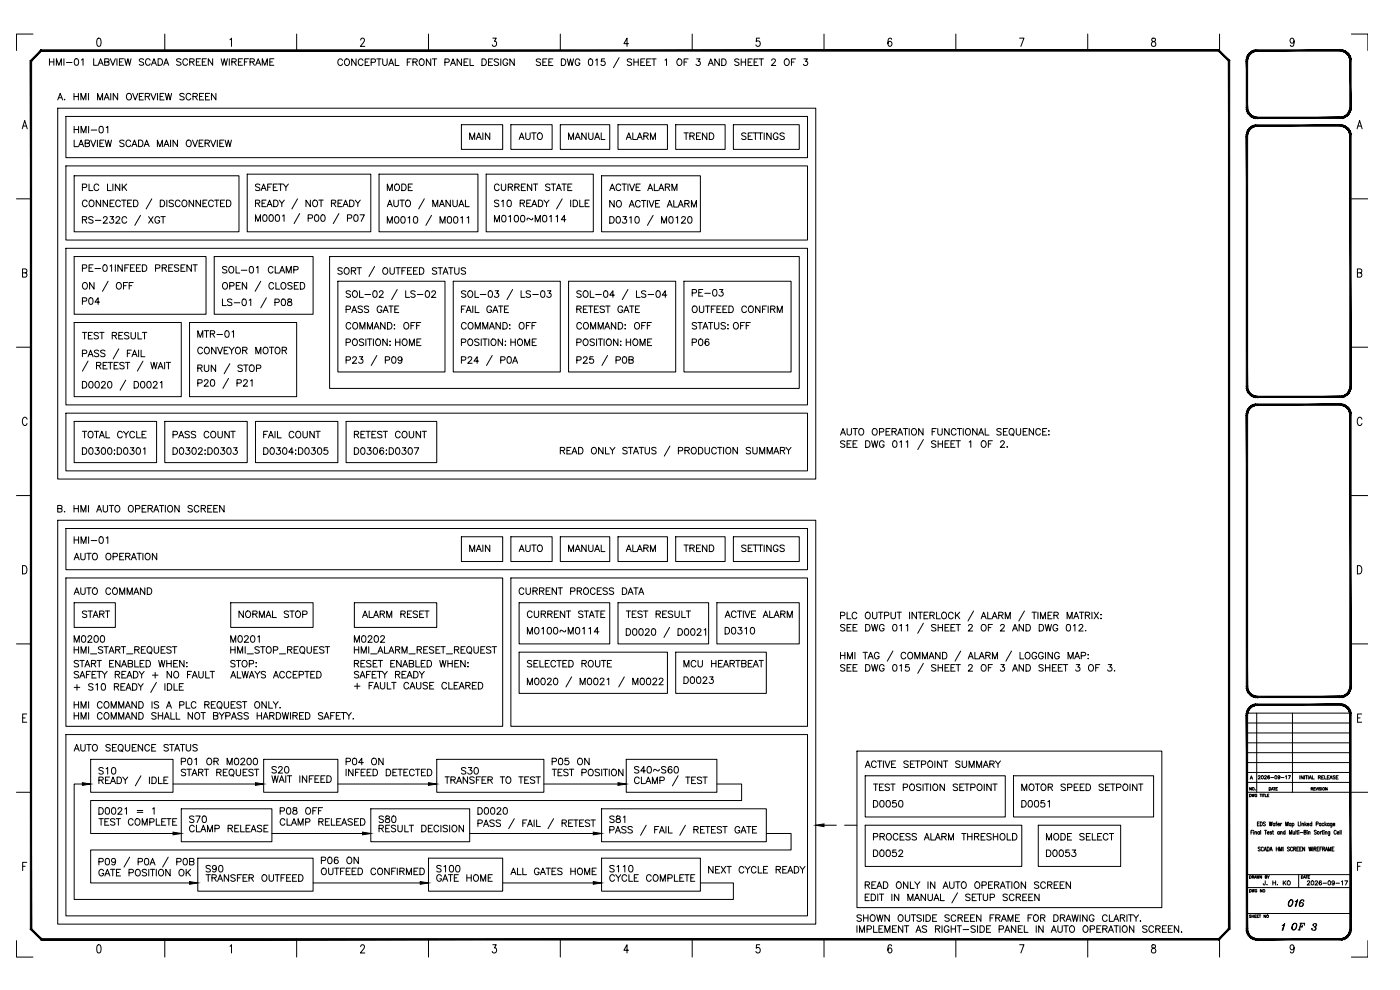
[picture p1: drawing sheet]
<svg xmlns="http://www.w3.org/2000/svg" width="420mm" height="297mm" viewBox="0 0 420 297" stroke-linecap="round" stroke-linejoin="round" font-family="sans-serif">
<defs><g id="words">
<g font-size="5.3">
<text x="21.2" y="41.3">HMI-01</text>
<text x="75.5" y="58.6">SAFETY</text>
<text x="115" y="58.6">MODE</text>
<text x="147.1" y="58.6">CURRENT STATE</text>
<text x="65.6" y="83.3">SOL-01 CLAMP</text>
<text x="23.6" y="103">TEST RESULT</text>
<text x="23.6" y="132.6">TOTAL CYCLE</text>
<text x="50.8" y="132.6">PASS COUNT</text>
<text x="50.8" y="137.6">D0302:D0303</text>
<text x="78" y="137.6">D0304:D0305</text>
<text x="105.1" y="132.6">RETEST COUNT</text>
<text x="105.1" y="137.6">D0306:D0307</text>
<text x="21.2" y="164.4">HMI-01</text>
<text x="139.7" y="166.9">MAIN</text>
<text x="154.5" y="166.9">AUTO</text>
<text x="169.3" y="166.9">MANUAL</text>
<text x="186.6" y="166.9">ALARM</text>
<text x="203.9" y="166.9">TREND</text>
<text x="21.2" y="169.3">AUTO OPERATION</text>
<text x="21.2" y="179.6">AUTO COMMAND</text>
<text x="154.5" y="179.6">CURRENT PROCESS DATA</text>
<text x="23.6" y="186.6">START</text>
<text x="70.6" y="186.6">NORMAL STOP</text>
<text x="107.6" y="186.6">ALARM RESET</text>
<text x="157" y="186.6">CURRENT STATE</text>
<text x="157" y="191.6">M0100~M0114</text>
<text x="186.6" y="186.6">TEST RESULT</text>
<text x="216.3" y="191.6">D0310</text>
<text x="157" y="201.4">SELECTED ROUTE</text>
<text x="203.9" y="201.4">MCU HEARTBEAT</text>
<text x="203.9" y="206.4">D0023</text>
<text x="21.2" y="226.8">AUTO SEQUENCE STATUS</text>
<text x="28.6" y="233.5">S10</text>
<text x="80.4" y="233.2">S20</text>
<text x="137.2" y="233.5">S30</text>
<text x="189.1" y="233.2">S40~S60</text>
<text x="132.3" y="236.4">TRANSFER TO TEST</text>
<text x="305.5" y="238.5">MOTOR SPEED SETPOINT</text>
<text x="261.1" y="243.4">D0050</text>
<text x="305.5" y="243.4">D0051</text>
<text x="55.7" y="248">S70</text>
<text x="55.7" y="250.8">CLAMP RELEASE</text>
<text x="112.5" y="248">S80</text>
<text x="181.7" y="248">S81</text>
<text x="261.1" y="253.3">PROCESS ALARM THRESHOLD</text>
<text x="312.9" y="253.3">MODE SELECT</text>
<text x="211.3" y="263.2">NEXT CYCLE READY</text>
<text x="261.1" y="258.2">D0052</text>
<text x="312.9" y="258.2">D0053</text>
<text x="60.7" y="265.6">TRANSFER OUTFEED</text>
<text x="129.8" y="265.6">GATE HOME</text>
<text x="181.7" y="265.6">CYCLE COMPLETE</text>
</g>
<g font-size="4.9">
<text x="16.2" y="31">A. HMI MAIN OVERVIEW SCREEN</text>
<text x="21.2" y="45.2">LABVIEW SCADA MAIN OVERVIEW</text>
<text x="139.7" y="43">MAIN</text>
<text x="154.5" y="43">AUTO</text>
<text x="169.3" y="43">MANUAL</text>
<text x="186.6" y="43">ALARM</text>
<text x="203.9" y="43">TREND</text>
<text x="221.2" y="43">SETTINGS</text>
<text x="147.1" y="67.7">M0100~M0114</text>
<text x="23.6" y="82.5">PE-01</text>
<text x="33.5" y="82.5">INFEED PRESENT</text>
<text x="206.4" y="90">PE-03</text>
<text x="23.6" y="92.4">P04</text>
<text x="102.7" y="94.9">PASS GATE</text>
<text x="137.2" y="94.9">FAIL GATE</text>
<text x="171.8" y="94.9">RETEST GATE</text>
<text x="206.4" y="94.9">OUTFEED CONFIRM</text>
<text x="102.7" y="99.8">COMMAND:</text>
<text x="119.9" y="99.8">OFF</text>
<text x="137.2" y="99.8">COMMAND:</text>
<text x="154.5" y="99.8">OFF</text>
<text x="171.8" y="99.8">COMMAND:</text>
<text x="189.1" y="99.8">OFF</text>
<text x="206.4" y="99.8">STATUS:</text>
<text x="218.7" y="99.8">OFF</text>
<text x="58.2" y="107.2">CONVEYOR MOTOR</text>
<text x="58.2" y="102.3">MTR-01</text>
<text x="117.5" y="104.8">HOME</text>
<text x="152" y="104.8">HOME</text>
<text x="186.6" y="104.8">HOME</text>
<text x="206.4" y="104.8">P06</text>
<text x="258.6" y="231.4">ACTIVE SETPOINT SUMMARY</text>
<text x="60.7" y="262.8">S90</text>
<text x="129.8" y="262.8">S100</text>
<text x="152" y="263.5">ALL GATES HOME</text>
<text x="181.7" y="262.8">S110</text>
<text x="385.2" y="273">016</text>
<text x="386.3" y="280.1">OF</text>
</g>
</g></defs>
<!-- layer: Title blocks -->
<g fill="none" stroke="#000" stroke-width=".3">
<path d="M9.9 10.2h-5v4.9M29.3 11.6l.5-.2a1.61 1.61 0 0 1 0 2.5h-.2a1.86 1.86 0 0 1-.3-2.3zM49.5 10.2v4.9M69 11.9l.5-.5v2.5M89 10.2v4.9M108.3 12l.3-.6h.4l.4 .5-.3 .8-1 1.2h1.4M128.6 10.2v4.9M147.9 11.4h1l-.5 1a.73 .73 0 0 1 .6 1.1 .73 .73 0 0 1-1.3 0M168.2 10.2v4.9M188.6 13.1h-1.4l1-1.7v2.5M207.7 10.2v4.9M228 11.4h-1v1.1a.75 .75 0 0 1 1 .1 .75 .75 0 0 1 0 1 .75 .75 0 0 1-1 .1l-.1-.2"/>
<path d="M247.3 10.2v4.9M267.6 11.8l-.1-.2-.5-.2a1.48 1.48 0 0 0 .1 2.5 .74 .74 0 0 0 .6-.9 .74 .74 0 0 0-1-.5l-.2 .6M286.9 10.2v4.9M306 11.4h1.3l-.9 2.5M326.4 10.2v4.9M345.7 11.6v.7a.9 .9 0 0 1 1.1 .5 .9 .9 0 0 1-.4 1.1 .79 .79 0 0 1-.9-.8 .79 .79 0 0 1 1-.7l.2-.1a.51 .51 0 0 0-.3-.9zM366 10.2v4.9M388.4 12.3l-.3 .6a.7 .7 0 0 1-1-.7 .7 .7 0 0 1 1-.6l.3 .7a1.2 1.2 0 0 1-.8 1.6l-.3-.3M405.6 10.2h4.9v4.9M6.7 38.6l.7-2.4 .8 2.4M6.9 37.8h1M407.3 38.6l.7-2.4 .8 2.4"/>
<path d="M407.6 37.8h.9M4.9 59.7h4.4M405.6 59.7h4.9M6.8 81.9l1.1-.2 .2-.3-.2-.6-1.1-.1v2.5h.8l.4-.3 .1-.6-.5-.4M407.4 81.9l1.1-.2 .1-.8-.4-.2h-.8v2.5h.8l.4-.3 .1-.6-.5-.4M4.9 104.2h4.4M405.6 104.2h4.9M8.1 125.8a.73 .73 0 0 0-.9-.6 .73 .73 0 0 0-.5 .9v.6a.73 .73 0 0 0 .5 1 .73 .73 0 0 0 .9-.6M408.7 125.8a.72 .72 0 0 0-.9-.6 .72 .72 0 0 0-.5 .9v.6a.72 .72 0 0 0 .5 1 .72 .72 0 0 0 .9-.6M4.9 148.7h4.4M405.6 148.7h4.9M6.8 169.7a1.32 1.32 0 0 1 1.3 .8 1.32 1.32 0 0 1-.4 1.6l-.9 .1z"/>
<path d="M407.4 169.7a1.32 1.32 0 0 1 1.3 .8 1.32 1.32 0 0 1-.4 1.6l-.9 .1zM4.9 193.2h4.4M405.6 193.2h4.9M6.8 215.4h.8M8 214.2h-1.2v2.5h1.2M407.4 215.4h.8M408.7 214.2h-1.3v2.5h1.3M4.9 237.7h4.4M405.6 237.7h4.9M6.8 259.9h.8M8 258.7h-1.2v2.5M407.4 259.9h.8"/>
<path d="M408.7 258.7h-1.3v2.5M4.9 282.2v5h5M29.3 283.6l.5-.1a1.61 1.61 0 0 1 0 2.4h-.2a1.86 1.86 0 0 1-.3-2.3zM49.5 281.8v5.4M69 283.9l.5-.4v2.4M89 281.8v5.4M108.3 284l.3-.5h.4l.4 .4-.3 .8-1 1.2h1.4M128.6 281.8v5.4M147.9 283.5h1l-.5 .9a.72 .72 0 0 1 .6 1.1 .72 .72 0 0 1-1.3 0M168.2 281.8v5.4M188.6 285.1h-1.4l1-1.6v2.4M207.7 281.8v5.4"/>
<path d="M228 283.5h-1v1a.75 .75 0 0 1 1 .1 .75 .75 0 0 1 0 1 .75 .75 0 0 1-1 .1l-.1-.2M247.3 281.8v5.4M267.6 283.8l-.1-.2-.5-.1a1.48 1.48 0 0 0 .1 2.4 .71 .71 0 0 0 .6-1 .71 .71 0 0 0-1.1-.2l-.1 .4M286.9 281.8v5.4M306 283.5h1.3l-.9 2.4M326.4 281.8v5.4M345.7 283.6v.7a.9 .9 0 0 1 1.1 .5 .9 .9 0 0 1-.4 1.1 .78 .78 0 0 1-.9-.8 .78 .78 0 0 1 1-.7l.2-.1a.51 .51 0 0 0-.3-.8zM366 281.6v5.6M388.4 284.3l-.3 .6a.7 .7 0 0 1-1-.7 .7 .7 0 0 1 1-.6l.3 .7a1.2 1.2 0 0 1-.8 1.6l-.3-.3M410.5 282.2v5h-4.9"/>
</g>
<!-- layer: TITLE -->
<g fill="none" stroke="#000" stroke-width=".3">
<path d="M368.9 18.3v17.3M374.2 219.9h31.1M374.2 216.9h31.1M374.2 214h31.1M377.2 214v23.7M387.9 214v23.7M374.2 237.7h31.1M374.2 234.8h31.1M374.2 231.8h31.1M374.2 228.8h31.1M374.2 225.8h31.1M374.2 222.9h31.1"/>
<path d="M375 238.3l.5 .2-.1 .5h-.4zM375.6 236.3v.8l-.5-.8v.8M375.7 238.3l.2 .7 .2-.7 .2 .7 .2-.7M376.7 237h.1M377.2 238.5a.31 .31 0 0 0-.4-.2 .31 .31 0 0 0-.2 .5 .28 .28 0 0 0 .3 .3 .28 .28 0 0 0 .3-.3h-.2M378.1 238.3h.5M378.4 238.3v.7M378.8 238.3v.7M379 238.3h.5M379.3 238.3v.7M379.7 238.3v.7h.5M380.4 238.6h.2"/>
<path d="M380.8 238.3h-.4v.7h.4M380.9 236.3l.4 .1v.6l-.4 .1zM381.6 237.1l.3-.8 .3 .8M381.7 236.8h.3M382.2 236.3h.5M382.5 236.3v.8M382.9 236.7h.3M383.4 236.3h-.5v.8h.5M393.5 236.7l.4-.1 .1-.2-.5-.1v.8M393.7 236.7l.3 .4M394.3 236.7h.3M394.8 236.3h-.5v.8h.5"/>
<path d="M394.9 236.3l.3 .8 .3-.8M395.7 236.3v.8M396.4 236.4h-.5l.5 .3v.3h-.5M396.7 236.3v.8M398.3 236.3v.8l-.5-.8v.8M368.9 254.7v24M375.4 249.7h.4M376 249.1h-.6v1.2M376.2 249.2h.1M376.2 249.6v.7M376.6 249.7l.5-.1v.7M376.6 249.5v.8"/>
<path d="M377.4 247.2h.3M377.9 246.6h-.5v1.2h.5M378 249.7l-.1-.1a.33 .33 0 0 0-.5 .3 .33 .33 0 0 0 .6 .2M378 249.5v.8M378.2 246.6a.6 .6 0 0 1 .7 .6 .6 .6 0 0 1-.7 .6zM378.2 254.3l-.2-.2-.4 .2 .6 .6-.1 .4-.5-.1M378.3 249.1v1.2M379.2 254.4a.35 .35 0 0 0-.5-.3 .35 .35 0 0 0-.2 .5v.3a.35 .35 0 0 0 .2 .4 .35 .35 0 0 0 .5-.2M379.4 255.3l.3-1.2 .4 1.2M379.5 254.9h.4M379.5 249.1h.6M379.8 246.8l-.3-.2-.4 .2 .6 .5a.33 .33 0 0 1-.1 .5 .33 .33 0 0 1-.5-.2"/>
<path d="M379.8 249.1v1.2M380.3 254.1a.6 .6 0 0 1 .6 .6 .6 .6 0 0 1-.6 .6zM380.3 249.8h.6l-.1-.2a.33 .33 0 0 0-.5 .3 .33 .33 0 0 0 .6 .2M380.9 246.6l.3 1.2 .2-1.2 .2 1.2 .2-1.2M381.1 255.3l.4-1.2 .3 1.2M381.2 254.9h.5M381.6 249.7l-.4-.1 .4 .5-.1 .2-.4-.2M381.9 249.5h.3M382 249.1v1l.2 .2M382.6 247.2l-.1-.1a.33 .33 0 0 0-.4 .3 .33 .33 0 0 0 .5 .2M382.6 247v.8M382.9 247h.3"/>
<path d="M383 254.1v1.2M383 254.7h.7M383.2 246.6l-.2 .2v1M383.5 247.3h.5l-.1-.2a.34 .34 0 0 0-.4 .3 .34 .34 0 0 0 .5 .2M383.7 254.1v1.2M383.9 249.7l-.1-.1a.33 .33 0 0 0-.4 .3 .33 .33 0 0 0 .5 .2M383.9 249.5v.8M384 255.3v-1.2l.4 1.2 .3-1.2v1.2M384.3 249.7l.5-.1v.7M384.3 249.5v.8M384.3 247v.8M384.7 247l-.4 .3"/>
<path d="M385.1 254.1v1.2M385.7 249.7a.33 .33 0 0 0-.5 0 .33 .33 0 0 0 0 .4 .33 .33 0 0 0 .5 0M385.7 249.1v1.2M385.9 247.8v-1.2l.3 1.2 .4-1.2v1.2M387 250.3v-1.2l.3 1.2 .4-1.2v1.2M387 254.3l-.2-.2-.4 .2 .6 .7-.2 .3-.4-.1M387.4 247.2v-.1a.34 .34 0 0 0-.5 .3 .34 .34 0 0 0 .5 .2M387.4 247v.8M387.8 247.2l.1-.1a.34 .34 0 0 1 .5 .3 .34 .34 0 0 1-.6 .2M387.8 247v1.2M387.9 254.4a.36 .36 0 0 0-.4-.3 .36 .36 0 0 0-.2 .5v.3a.36 .36 0 0 0 .2 .4 .36 .36 0 0 0 .4-.2M388.1 249.5v.7l.4-.1"/>
<path d="M388.2 254.7l.6-.1v-.4l-.6-.1v1.2M388.5 249.5v.8M388.6 254.7l.3 .6M388.9 249.1v1.2M389.2 249.5h.3M389.2 254.7h.4M389.3 249.1v1l.2 .2M389.6 246.6v1.2h.6M389.8 254.1h-.6v1.2h.6M389.8 249.2h.1M389.8 249.6v.7M390.1 254.7h.3"/>
<path d="M390.2 249.8h.8M390.3 246.7h.1M390.4 247.1v.7M390.7 254.1h-.6v1.2h.6M390.7 247.2l.5-.1v.7M390.7 247v.8M391.4 249.7l.5-.1 .1-.4-.6-.1v1.2l.6-.1-.2-.5M391.5 254.1v1.2l-.6-1.2v1.2M391.6 246.6v1.2M391.8 247.3l.3 .5M392.1 247l-.5 .6M392.3 249.2h.1"/>
<path d="M392.3 249.6v.7M392.3 247.3h.6l-.1-.2a.33 .33 0 0 0-.5 .3 .33 .33 0 0 0 .6 .2M392.7 249.7l.4-.1 .1 .7M392.7 249.5v.8M392.8 254.1l.2 1.2 .2-1.2 .3 1.2 .2-1.2M393.7 247.2l-.1-.1a.34 .34 0 0 0-.5 .3 .34 .34 0 0 0 .6 .2M393.7 246.6v1.2M394 254.1v1.2M394.3 254.7l.6-.1v-.3l-.6-.2v1.2M394.6 254.7l.4 .6M395 247.2h.5l.1-.5-.6-.1v1.2M395.1 249.3l-.3-.2-.4 .2 .6 .5a.33 .33 0 0 1-.1 .5 .33 .33 0 0 1-.5-.2"/>
<path d="M395.3 254.7h.3M395.8 254.1h-.5v1.2h.5M396.1 254.7h.4M396.2 249.5v.8M396.4 247.2v-.1a.33 .33 0 0 0-.5 .3 .33 .33 0 0 0 .5 .2M396.4 247v.8M396.6 249.5l-.4 .3M396.7 254.1h-.6v1.2M396.7 249.5h.4M396.9 249.1v1l.2 .2M396.9 254.7l.6-.1v-.4l-.6-.1v1.2M397.3 254.7l.3 .6"/>
<path d="M397.3 247.2l-.1-.1a.34 .34 0 0 0-.5 .3 .34 .34 0 0 0 .6 .2M397.3 249.2h.1M397.4 249.6v.7M397.6 246.6v1.2M397.7 249.7l.5-.1v.7M397.7 249.5v.8M397.7 255.3l.4-1.2 .4 1.2M397.8 247.3l.3 .5M397.9 254.9h.4M398.1 247l-.5 .6M398.7 255.3v-1.2l.4 1.2 .3-1.2v1.2M398.9 247.2l-.1-.1a.34 .34 0 0 0-.5 .3 .34 .34 0 0 0 .6 .2"/>
<path d="M398.9 247v.8M399.1 249.5l-.1 1.1h-.3M399.1 249.7l-.1-.1a.34 .34 0 0 0-.5 .3 .34 .34 0 0 0 .6 .2M399.7 247v1.1h-.4M399.7 247.2v-.1a.34 .34 0 0 0-.5 .3 .34 .34 0 0 0 .5 .2M399.8 254.7h.3M400.1 247.3h.5l-.1-.2a.34 .34 0 0 0-.4 .3 .34 .34 0 0 0 .5 .2M400.4 254.1h-.6v1.2h.6M401 249.4a.35 .35 0 0 0-.4-.3 .35 .35 0 0 0-.2 .5v.2a.35 .35 0 0 0 .2 .5 .35 .35 0 0 0 .4-.3M401.3 249.8h.5v-.2a.33 .33 0 0 0-.5 .3 .33 .33 0 0 0 .5 .2M402.2 249.1v1.2M402.5 249.1v1.2"/>
<path d="M374.2 274.1h31.1M374.2 266.3h31.1M374.2 262.4h31.1M375 262.7l.5 .2-.1 .6h-.4zM375 266.9l.5 .1-.1 .6-.4 .1zM375.5 274.6h-.5l.5 .6h-.5M375.7 266.9l.2 .8 .2-.8 .2 .8 .2-.8M375.8 274.5v.8M375.8 274.9h.5M375.8 263.1h.4v-.3l-.4-.1v.8M376.1 263.1l.2 .4M376.3 274.5v.8"/>
<path d="M376.5 263.5l.3-.8 .2 .8M376.6 274.9h.3M376.6 263.3h.3M377 274.5h-.4v.8h.4M377.2 262.7l.1 .8 .2-.8 .2 .8 .2-.8M377.2 267.1a.28 .28 0 0 0-.3-.2 .28 .28 0 0 0-.3 .3v.2a.28 .28 0 0 0 .3 .3 .28 .28 0 0 0 .3-.3h-.2M377.3 274.9h.3M377.7 274.5h-.4v.8h.4M377.9 274.5h.5M378.1 274.5v.8M378.6 262.7v.8l-.5-.8v.8M378.8 266.9v.8l-.6-.8v.8"/>
<path d="M379.7 263.1h.5v-.3l-.5-.1v.8h.5l-.1-.4M379.7 264.3v1.1l-.5 .1-.1-.4M379.9 274.5v.8l-.6-.8v.8M380.2 265.4h.1M380.4 262.7l.3 .8M381 262.7l-.3 .4M382 264.3v1.2M382 264.9h.8M382.8 264.3v1.2M383.4 265.4h.1M385.1 264.3v1.2M385.4 264.8l.5 .7"/>
<path d="M385.9 264.3l-.8 .8M389.7 262.4v3.9M390.6 262.7l.4 .2-.1 .6h-.3zM391.2 263.5l.3-.8 .3 .8M391.3 263.3h.4M391.9 262.7h.5M392.1 262.7v.8M392.4 264.6l.4-.3 .3 .3-.8 .9h.8M392.6 263.1h.3M393.1 262.7h-.5v.8h.5M393.6 264.3a.57 .57 0 0 1 .7 .6 .57 .57 0 0 1-.7 .6l-.1-.5zM394.1 277.5l-.1 .1a.53 .53 0 0 1 .6-.5 .53 .53 0 0 1 .5 .7l-.6 .3 .4 .4-.4 .6"/>
<path d="M394.3 278.1a.53 .53 0 0 1 .7 .4 .53 .53 0 0 1-.5 .6l-.7-.1-.1-.5v.2M394.7 264.6l.5-.3 .2 .3-.8 .9h.9M394.8 277.1l.3 .3-.3 .6M396.6 264.5l-.1-.2a.54 .54 0 0 0-.7 .6 .54 .54 0 0 0 .8 .5 .38 .38 0 0 0-.2-.6 .38 .38 0 0 0-.5 .3M397.1 265h1M398.7 264.3a.57 .57 0 0 1 .7 .6 .57 .57 0 0 1-.7 .6l-.2-.5zM400.5 264.7a.39 .39 0 0 1-.5 .4 .39 .39 0 0 1-.2-.7 .39 .39 0 0 1 .6 .1v.8l-.3 .2-.3-.1M400.9 265h1.1M402.6 264.5l.3-.2v1.2M403.6 264.3h.8l-.6 1.2"/>
<circle cx="376.1" cy="236.6" r=".36"/>
<circle cx="397.2" cy="236.6" r=".36"/>
<circle cx="395.6" cy="249.9" r=".37"/>
<circle cx="379.3" cy="267.2" r=".35"/>
<circle cx="380.4" cy="274.9" r=".35"/>
<circle cx="386.8" cy="264.8" r=".57"/>
</g>
<g fill="#000" stroke="#000" stroke-width=".3">
<path d="M374 18.3l.4 13.9v-13.9zM374 18.3l.4 13.9h-.4z"/>
<path d="M376.8 15h.5v.3zM376.8 15l.1 .4 .4-.1zM376.3 15.1l.5-.1 .1 .4zM376.3 15.1l.1 .4 .5-.1zM375.8 15.3l.5-.2 .1 .4zM375.8 15.3l.2 .4 .4-.2zM375.4 15.6l.4-.3 .2 .4zM375.4 15.6l.2 .3 .4-.2zM375 15.9l.4-.3 .2 .3zM375 15.9l.3 .3 .3-.3zM375 15.9l.3 .3-.6 .1zM374.7 16.3l.3 .2 .3-.3zM374.7 16.3l.3 .2-.6 .3zM374.4 16.8l.3 .1 .3-.4zM374.4 16.8l.3 .1-.5 .3zM374.2 17.2l.4 .1 .1-.4zM374.2 17.2l.4 .1-.5 .5zM374.1 17.8h.3l.2-.5zM374.1 17.8h.3l-.4 .5zM374.4 17.8l-.4 .5h.4z"/>
<path d="M377.3 15.3h24.9v-.3zM377.3 15h24.9l-24.9 .3z"/>
<path d="M405.1 18.3l.4 13.9v-13.9zM405.1 18.3l.4 13.9h-.4z"/>
<path d="M405.4 17.8l.1 .5h-.4zM405.1 17.8v.5l.3-.5zM405.3 17.2l.1 .6h-.3zM404.9 17.3l.2 .5 .2-.6zM405.1 16.8l.2 .4-.4 .1zM404.8 16.9l.1 .4 .2-.5zM404.9 16.3l.2 .5-.3 .1zM404.5 16.5l.3 .4 .1-.6zM404.5 15.9l.4 .4-.4 .2zM404.5 15.9l-.3 .3 .3 .3zM404.1 15.6l.4 .3-.3 .3zM404.1 15.6l-.2 .3 .3 .3zM403.7 15.3l.4 .3-.2 .3zM403.7 15.3l-.2 .4 .4 .2zM403.2 15.1l.5 .2-.2 .4zM403.2 15.1l-.1 .4 .4 .2zM402.7 15l.5 .1-.1 .4zM402.7 15l-.1 .4 .5 .1zM402.2 15h.5l-.1 .4zM402.2 15v.3l.4 .1z"/>
<path d="M374 32.2h.4l-.3 .6zM374.4 32.2l-.3 .6 .3-.1zM374.1 32.8l.3-.1-.2 .6zM374.4 32.7l-.2 .6 .4-.2zM374.2 33.3l.4-.2-.2 .6zM374.6 33.1l-.2 .6 .3-.1zM374.4 33.7l.3-.1v.6zM374.7 33.6v.6l.3-.3zM374.7 34.2l.3-.3v.7zM375 33.9v.7l.3-.3zM375 34.6l.3-.3 .1 .6zM375.3 34.3l.1 .6 .2-.3zM375.6 34.6l.2 .6-.4-.3zM375.6 34.6l.2 .6 .2-.4zM376 34.8l.3 .6-.5-.2zM376 34.8l.3 .6 .1-.4zM376.4 35l.4 .5-.5-.1zM376.4 35l.4 .5 .1-.4zM376.9 35.1l.4 .4h-.5zM376.9 35.1l.4 .4v-.3z"/>
<path d="M376.8 37.5h.5v.4zM376.8 37.5l.1 .4h.4zM376.3 37.6l.5-.1 .1 .4zM376.3 37.6l.1 .4 .5-.1zM375.8 37.8l.5-.2 .1 .4zM375.8 37.8l.2 .4 .4-.2zM375.4 38.1l.4-.3 .2 .4zM375.4 38.1l.2 .3 .4-.2zM375 38.5l.4-.4 .2 .3zM375 38.5l.3 .2 .3-.3zM375 38.5l.3 .2-.6 .1zM374.7 38.8l.3 .3 .3-.4zM374.7 38.8l.3 .3-.6 .2zM374.4 39.3l.3 .2 .3-.4zM374.4 39.3l.3 .2-.5 .3zM374.2 39.8l.4 .1 .1-.4zM374.2 39.8l.4 .1-.5 .4zM374.1 40.3h.3l.2-.4zM374.1 40.3h.3l-.4 .5zM374.4 40.3l-.4 .5h.4z"/>
<path d="M377.3 35.5h24.9v-.3zM377.3 35.2h24.9l-24.9 .3z"/>
<path d="M377.3 37.9h24.9v-.4zM377.3 37.5h24.9l-24.9 .4z"/>
<path d="M402.2 35.2l.5 .3h-.5zM402.2 35.2l.5 .3-.1-.4zM402.6 35.1l.6 .3-.5 .1zM402.6 35.1l.6 .3-.1-.4zM403.1 35l.6 .2-.5 .2zM403.1 35l.6 .2-.2-.4zM403.5 34.8l.6 .1-.4 .3zM403.5 34.8l.6 .1-.2-.3zM403.9 34.6h.6l-.4 .3zM403.9 34.6h.6l-.3-.3zM404.2 34.3l.7-.1-.4 .4zM404.5 33.9l-.3 .4 .7-.1zM404.5 33.9l.6-.2-.2 .5zM404.8 33.6l-.3 .3 .6-.2zM404.8 33.6l.5-.3-.2 .4zM404.9 33.1l-.1 .5 .5-.3zM404.9 33.1l.5-.3-.1 .5zM405.1 32.7l-.2 .4 .5-.3zM405.5 32.2l-.1 .6-.3-.1zM405.1 32.2v.5l.4-.5z"/>
<path d="M374 40.8l.4 75.2v-75.2zM374 40.8l.4 75.2h-.4z"/>
<path d="M405.1 40.8l.4 75.2v-75.2zM405.1 40.8l.4 75.2h-.4z"/>
<path d="M405.4 40.3l.1 .5h-.4zM405.1 40.3v.5l.3-.5zM405.3 39.8l.1 .5h-.3zM404.9 39.9l.2 .4 .2-.5zM405.1 39.3l.2 .5-.4 .1zM404.8 39.5l.1 .4 .2-.6zM404.9 38.8l.2 .5-.3 .2zM404.5 39.1l.3 .4 .1-.7zM404.5 38.5l.4 .3-.4 .3zM404.2 38.7l.3 .4v-.6zM404.1 38.1l.4 .4-.3 .2zM404.1 38.1l-.2 .3 .3 .3zM403.7 37.8l.4 .3-.2 .3zM403.7 37.8l-.2 .4 .4 .2zM403.2 37.6l.5 .2-.2 .4zM403.2 37.6l-.1 .4 .4 .2zM402.7 37.5l.5 .1-.1 .4zM402.7 37.5l-.1 .4 .5 .1zM402.2 37.5h.5l-.1 .4zM402.2 37.5v.4h.4z"/>
<path d="M374 116h.4l-.3 .5zM374.4 116l-.3 .5 .3-.1zM374.1 116.5l.3-.1-.2 .6zM374.4 116.4l-.2 .6 .4-.1zM374.2 117l.4-.1-.2 .6zM374.6 116.9l-.2 .6 .3-.2zM374.4 117.5l.3-.2v.6zM374.7 117.3v.6l.3-.2zM374.7 117.9l.3-.2v.6zM375 117.7v.6l.3-.3zM375 118.3l.3-.3 .1 .6zM375.3 118l.1 .6 .2-.3zM375.6 118.3l.2 .6-.4-.3zM375.6 118.3l.2 .6 .2-.3zM376 118.6l.3 .5-.5-.2zM376 118.6l.3 .5 .1-.4zM376.4 118.7l.4 .5-.5-.1zM376.4 118.7l.4 .5 .1-.4zM376.9 118.8l.4 .5-.5-.1zM376.9 118.8l.4 .5v-.4z"/>
<path d="M377.3 118.9v.4l24.9-.4zM377.3 119.3l24.9-.4v.4z"/>
<path d="M402.2 118.9l.5 .3-.5 .1zM402.2 118.9l.5 .3-.1-.4zM402.6 118.8l.6 .3-.5 .1zM402.6 118.8l.6 .3-.1-.4zM403.1 118.7l.6 .2-.5 .2zM403.1 118.7l.6 .2-.2-.3zM403.5 118.6h.6l-.4 .3zM403.5 118.6h.6l-.2-.3zM403.9 118.3h.6l-.4 .3zM403.9 118.3h.6l-.3-.3zM404.2 118l.7-.1-.4 .4zM404.5 117.7l-.3 .3 .7-.1zM404.5 117.7l.6-.2-.2 .4zM404.8 117.3l-.3 .4 .6-.2zM404.8 117.3l.5-.3-.2 .5zM404.9 116.9l-.1 .4 .5-.3zM404.9 116.9l.5-.4-.1 .5zM405.1 116.4l-.2 .5 .5-.4zM405.5 116l-.1 .5-.3-.1zM405.1 116v.4l.4-.4z"/>
<path d="M374 124.5l.4 81.5v-81.5zM374 124.5l.4 81.5h-.4z"/>
<path d="M377.3 121.2v.4l24.9-.4zM377.3 121.6l24.9-.4v.4z"/>
<path d="M376.8 121.3l.5-.1v.4zM376.8 121.3l.1 .3h.4zM376.3 121.4l.5-.1 .1 .3zM376.3 121.4l.1 .3 .5-.1zM375.8 121.6l.5-.2 .1 .3zM375.8 121.6l.2 .3 .4-.2zM375.4 121.8l.4-.2 .2 .3zM375.4 121.8l.2 .4 .4-.3zM375 122.2l.4-.4 .2 .4zM375 122.2l.3 .3 .3-.3zM375 122.2l.3 .3-.6 .1zM374.7 122.6l.3 .2 .3-.3zM374.7 122.6l.3 .2-.6 .2zM374.4 123l.3 .2 .3-.4zM374.4 123l.3 .2-.5 .3zM374.2 123.5l.4 .1 .1-.4zM374.2 123.5l.4 .1-.5 .4zM374.1 124l.3 .1 .2-.5zM374.1 124l.3 .1-.4 .4zM374.4 124.1l-.4 .4h.4z"/>
<path d="M405.4 124l.1 .5h-.4zM405.1 124.1v.4l.3-.5zM405.3 123.5l.1 .5-.3 .1zM404.9 123.6l.2 .5 .2-.6zM405.1 123l.2 .5-.4 .1zM404.8 123.2l.1 .4 .2-.6zM404.9 122.6l.2 .4-.3 .2zM404.5 122.8l.3 .4 .1-.6zM404.5 122.2l.4 .4-.4 .2zM404.5 122.2l-.3 .3 .3 .3zM404.1 121.8l.4 .4-.3 .3zM404.1 121.8l-.2 .4 .3 .3zM403.7 121.6l.4 .2-.2 .4zM403.7 121.6l-.2 .3 .4 .3zM403.2 121.4l.5 .2-.2 .3zM403.2 121.4l-.1 .3 .4 .2zM402.7 121.3l.5 .1-.1 .3zM402.7 121.3l-.1 .3 .5 .1zM402.2 121.2l.5 .1-.1 .3zM402.2 121.2v.4h.4z"/>
<path d="M405.1 124.5l.4 81.5v-81.5zM405.1 124.5l.4 81.5h-.4z"/>
<path d="M374 206h.4l-.3 .5zM374.4 206l-.3 .5 .3-.1zM374.1 206.5l.3-.1-.2 .6zM374.4 206.4l-.2 .6 .4-.1zM374.2 207l.4-.1-.2 .6zM374.6 206.9l-.2 .6 .3-.2zM374.4 207.5l.3-.2v.6zM374.7 207.3v.6l.3-.2zM374.7 207.9l.3-.2v.6zM375 207.7v.6l.3-.3zM375 208.3l.3-.3 .1 .7zM375.3 208l.1 .7 .2-.4zM375.6 208.3l.2 .6-.4-.2zM375.6 208.3l.2 .6 .2-.3zM376 208.6l.3 .5-.5-.2zM376 208.6l.3 .5 .1-.3zM376.4 208.8l.4 .4-.5-.1zM376.4 208.8l.4 .4 .1-.3zM376.9 208.9l.4 .4-.5-.1zM376.9 208.9l.4 .4v-.4z"/>
<path d="M374 214.5l.4 64.2v-64.2zM374 214.5l.4 64.2h-.4z"/>
<path d="M377.3 208.9v.4l24.9-.4zM377.3 209.3l24.9-.4v.4z"/>
<path d="M377.3 211.2v.4l24.9-.4zM377.3 211.6l24.9-.4v.4z"/>
<path d="M376.8 211.3l.5-.1v.4zM376.8 211.3l.1 .4 .4-.1zM376.3 211.4l.5-.1 .1 .4zM376.3 211.4l.1 .4 .5-.1zM375.8 211.6l.5-.2 .1 .4zM375.8 211.6l.2 .3 .4-.1zM375.4 211.9l.4-.3 .2 .3zM375.4 211.9l.2 .3 .4-.3zM375 212.2l.4-.3 .2 .3zM375 212.2l.3 .3 .3-.3zM375 212.2l.3 .3-.6 .1zM374.7 212.6l.3 .2 .3-.3zM374.7 212.6l.3 .2-.6 .2zM374.4 213l.3 .2 .3-.4zM374.4 213l.3 .2-.5 .3zM374.2 213.5l.4 .1 .1-.4zM374.2 213.5l.4 .1-.5 .4zM374.1 214l.3 .1 .2-.5zM374.1 214l.3 .1-.4 .4zM374.4 214.1l-.4 .4h.4z"/>
<path d="M402.2 208.9l.5 .3-.5 .1zM402.2 208.9l.5 .3-.1-.3zM402.6 208.9l.6 .2-.5 .1zM402.6 208.9l.6 .2-.1-.3zM403.1 208.8l.6 .1-.5 .2zM403.1 208.8l.6 .1-.2-.3zM403.5 208.6l.6 .1-.4 .2zM403.5 208.6l.6 .1-.2-.4zM403.9 208.3h.6l-.4 .4zM403.9 208.3h.6l-.3-.3zM404.2 208l.7-.1-.4 .4zM404.5 207.7l-.3 .3 .7-.1zM404.5 207.7l.6-.2-.2 .4zM404.8 207.3l-.3 .4 .6-.2zM404.8 207.3l.5-.3-.2 .5zM404.9 206.9l-.1 .4 .5-.3zM404.9 206.9l.5-.4-.1 .5zM405.1 206.4l-.2 .5 .5-.4zM405.5 206l-.1 .5-.3-.1zM405.1 206v.4l.4-.4z"/>
<path d="M405.4 214l.1 .5h-.4zM405.1 214.1v.4l.3-.5zM405.3 213.5l.1 .5-.3 .1zM404.9 213.6l.2 .5 .2-.6zM405.1 213l.2 .5-.4 .1zM404.8 213.2l.1 .4 .2-.6zM404.9 212.6l.2 .4-.3 .2zM404.5 212.8l.3 .4 .1-.6zM404.5 212.2l.4 .4-.4 .2zM404.5 212.2l-.3 .3 .3 .3zM404.1 211.9l.4 .3-.3 .3zM404.1 211.9l-.2 .3 .3 .3zM403.7 211.6l.4 .3-.2 .3zM403.7 211.6l-.2 .3 .4 .3zM403.2 211.4l.5 .2-.2 .3zM403.2 211.4l-.1 .4 .4 .1zM402.7 211.3l.5 .1-.1 .4zM402.7 211.3l-.1 .4 .5 .1zM402.2 211.2l.5 .1-.1 .4zM402.2 211.2v.4l.4 .1z"/>
<path d="M405.1 214.5l.4 64.2v-64.2zM405.1 214.5l.4 64.2h-.4z"/>
<path d="M368.7 18.3v260.4l.3 .1zM368.7 18.3l.3-.1v260.6zM365.7 15.3l3 3 .3-.1zM365.8 15l3.2 3.2-3.3-2.9zM12.5 15.3h353.2l.1-.3zM12.3 15h353.5l-353.3 .3zM12.3 15l-2.8 3.3 3-3zM9.1 18.2l3.2-3.2-2.8 3.3zM9.1 18.2l.4 260.5v-260.4zM9.1 18.2l.4 260.5-.4 .1zM9.1 278.8l3.4 2.8-3-2.9zM9.1 278.8l3.4 2.8-.2 .4zM12.5 281.6l-.2 .4 353.4-.4zM12.3 282l353.4-.4 .1 .4zM365.7 281.6l.1 .4 2.9-3.3zM368.7 278.7l.3 .1-3.2 3.2z"/>
<path d="M374 278.7h.4l-.3 .5zM374.4 278.7l-.3 .5h.3zM374.1 279.2h.3l-.2 .6zM374.4 279.2l-.2 .6 .4-.2zM374.2 279.8l.4-.2-.2 .6zM374.6 279.6l-.2 .6 .3-.2zM374.4 280.2l.3-.2v.7zM374.7 280v.7l.3-.2zM374.7 280.7l.3-.2v.6zM375 280.5v.6l.3-.3zM375 281.1l.3-.3 .1 .6zM375.3 280.8l.1 .6 .2-.3zM375.6 281.1l.2 .6-.4-.3zM375.6 281.1l.2 .6 .2-.4zM376 281.3l.3 .6-.5-.2zM376 281.3l.3 .6 .1-.4zM376.4 281.5l.4 .5-.5-.1zM376.4 281.5l.4 .5 .1-.4zM376.9 281.6l.4 .4h-.5zM376.9 281.6l.4 .4v-.4z"/>
<path d="M377.3 281.6v.4l24.9-.4zM377.3 282l24.9-.4v.4z"/>
<path d="M402.2 281.6l.5 .4h-.5zM402.2 281.6l.5 .4-.1-.4zM402.6 281.6l.6 .3-.5 .1zM402.6 281.6l.6 .3-.1-.4zM403.1 281.5l.6 .2-.5 .2zM403.1 281.5l.6 .2-.2-.4zM403.5 281.3l.6 .1-.4 .3zM403.5 281.3l.6 .1-.2-.3zM403.9 281.1h.6l-.4 .3zM403.9 281.1h.6l-.3-.3zM404.2 280.8l.7-.1-.4 .4zM404.5 280.5l-.3 .3 .7-.1zM404.5 280.5l.6-.3-.2 .5zM404.8 280l-.3 .5 .6-.3zM404.8 280l.5-.2-.2 .4zM404.9 279.6l-.1 .4 .5-.2zM404.9 279.6l.5-.4-.1 .6zM405.1 279.2l-.2 .4 .5-.4zM405.5 278.7l-.1 .5h-.3zM405.1 278.7v.5l.4-.5z"/>
</g>
<!-- layer: HMI-TEXT -->
<g fill="none" stroke="#000" stroke-width=".3">
<path d="M14.8 17.6v2M14.8 18.6h1.4M16.2 17.6v2M16.9 19.6v-2l.8 2 .7-2v2M19.2 17.6v2M19.9 18.7h1.7M22.6 17.7a.64 .64 0 0 1 .9 .3l.1 .5a.9 .9 0 0 1-.6 1.1h-.2a1.24 1.24 0 0 1-.2-1.9zM24.5 18l.4-.4v2M28.1 17.6v2h1.2M29.4 19.6l.8-2 .8 2M29.7 18.9h1M31.4 18.6l1.2-.1v-.7l-1.2-.2v2l1.2-.2v-.7l-.3-.1"/>
<path d="M33.1 17.6l.8 2 .7-2M35.1 17.6v2M35.8 18.6h.8M37.1 17.6h-1.3v2h1.3M37.5 17.6l.4 2 .5-2 .5 2 .4-2M43.1 17.9l-.5-.3-.8 .3 .2 .5 1 .5 .1 .4-.5 .3-.8-.3M45.1 18.1a.72 .72 0 0 0-.9-.5 .72 .72 0 0 0-.5 .8v.5a.72 .72 0 0 0 .6 .7 .72 .72 0 0 0 .8-.5M45.5 19.6l.7-2 .8 2M45.7 18.9h1M47.4 17.6h.7a1.05 1.05 0 0 1 .7 1 1.05 1.05 0 0 1-.7 1h-.7zM49.1 19.6l.8-2 .7 2M49.4 18.9h1"/>
<path d="M54.3 17.9l-.5-.3-.8 .3 .2 .5 .9 .3 .2 .3v.3l-.5 .3-.8-.3M56.3 18.1a.73 .73 0 0 0-.8-.5 .73 .73 0 0 0-.6 .8 .82 .82 0 0 0 .2 1 .82 .82 0 0 0 1.1-.1l.1-.2M56.9 18.6l1.2-.1 .2-.5-.5-.4h-.9v2M57.6 18.6l.7 1M58.9 18.6h.8M60.2 17.6h-1.3v2h1.3M60.7 18.6h.8M61.9 17.6h-1.2v2h1.2M63.8 17.6v2l-1.3-2v2M66.4 17.6l.5 2 .4-2 .5 2 .4-2M68.8 17.6v2M69.6 18.6l1.1-.1 .1-.7-1.2-.2v2"/>
<path d="M70.2 18.6l.7 1M71.6 18.6h.7M72.8 17.6h-1.2v2h1.2M73.3 18.6h.8M74.6 17.6h-1.3v2M75 18.6l1.2-.1 .1-.7-1.3-.2v2M75.7 18.6l.7 1M76.7 19.6l.8-2 .7 2M77 18.9h1M78.7 19.6v-2l.8 2 .7-2v2M81 18.6h.7M82.2 17.6h-1.2v2h1.2"/>
<path d="M24.7 56.3l1.2-.2 .1-.7-1.3-.2v2M26.7 55.2v2h1.1M29.6 55.7a.73 .73 0 0 0-.8-.5 .73 .73 0 0 0-.6 .8v.4a.73 .73 0 0 0 .6 .8 .73 .73 0 0 0 .8-.5M32.3 55.2v2h1.1M33.9 55.2v2M35.9 55.2v2l-1.3-2v2M36.7 55.2v2M37.2 56.1l.8 1.1M38 55.2l-1.3 1.3M183 57.2l.8-2 .7 2M183.3 56.5h.9M186.3 55.7a.73 .73 0 0 0-.8-.5 .73 .73 0 0 0-.6 .8v.4a.73 .73 0 0 0 .6 .8 .73 .73 0 0 0 .8-.5"/>
<path d="M186.7 55.2h1.3M187.3 55.2v2M188.5 55.2v2M188.9 55.2l.8 2 .7-2M190.9 56.1h.8M192.1 55.2h-1.2v2h1.2M194.4 57.2l.7-2 .8 2M194.7 56.5h.9M196.4 55.2v2h1.1M197.7 57.2l.7-2 .8 2M198 56.5h.9M199.7 56.1h1.1l.1-.7-1.2-.2v2"/>
<path d="M200.3 56.1l.7 1.1M201.7 57.2v-2l.7 2 .8-2v2M112.4 79.9l-1.7 3.1M102.7 80.6l-.5-.3-.8 .3 .2 .5 .9 .3 .2 .3v.3l-.5 .3-.8-.3M103.5 80.6l.2-.2a.93 .93 0 0 1 1.1 .9 .93 .93 0 0 1-1.1 .9l-.4-.7zM105.4 81.3l1.2-.1 .2-.5-.5-.4h-.9v2M106.1 81.3l.7 1M107.1 80.3h1.4M107.8 80.3v2M115 80.6a.91 .91 0 0 1 1.3 .1 .91 .91 0 0 1-.1 1.3 .91 .91 0 0 1-1.3-.1 .91 .91 0 0 1 .1-1.3zM117 80.3v1.4l.6 .6 .7-.3v-1.7M118.8 80.3h1.3"/>
<path d="M119.5 80.3v2M120.6 81.3h.8M121.8 80.3h-1.2v2M122.3 81.3h.8M123.5 80.3h-1.2v2h1.2M124.1 81.3h.7M125.3 80.3h-1.2v2h1.2M125.9 80.3h.6a1.05 1.05 0 0 1 .7 1 1.05 1.05 0 0 1-.7 1h-.6zM131.1 80.6l-.5-.3-.7 .1-.1 .6 1.1 .4 .2 .6-.5 .3-.8-.3M131.5 80.3h1.3M132.1 80.3v2M133 82.3l.7-2 .8 2"/>
<path d="M133.2 81.6h1M134.6 80.3h1.4M135.3 80.3v2M136.4 80.3v1.4l.6 .6 .7-.3 .1-1.7M139.7 80.6l-.4-.3-.9 .3 .2 .5 .9 .3 .2 .3v.3l-.4 .3-.9-.3M103.9 102.7h1.1l.1-.8-1.2-.2v2M105.9 102l.2-.2a.92 .92 0 0 1 1.2 .9 .92 .92 0 0 1-1.2 .9l-.3-.7zM109.1 102l-.4-.3-.9 .3 .2 .5 1.1 .4v.5l-.4 .3-.9-.3M109.8 101.7v2M110.3 101.7h1.3M110.9 101.7v2M112.1 101.7v2"/>
<path d="M112.9 102l.2-.2a.92 .92 0 0 1 1.2 .9 .92 .92 0 0 1-1.2 .9l-.4-.7zM116.2 101.7v2l-1.3-2v2M138.5 102.7h1.1l.2-.3-.1-.5-1.2-.2v2M140.6 102a.93 .93 0 0 1 1.3 .3 .93 .93 0 0 1-.4 1.3 .94 .94 0 0 1-1.1-.4 .94 .94 0 0 1 .2-1.2zM143.8 102l-.5-.3-.9 .3 .2 .5 1.2 .6v.3l-.5 .3-.9-.3M144.4 101.7v2M144.9 101.7h1.3M145.5 101.7v2M146.7 101.7v2M147.5 102l.2-.2a.92 .92 0 0 1 1.2 .9 .92 .92 0 0 1-1.2 .9l-.4-.7zM150.8 101.7v2l-1.3-2v2M173.1 102.7h1.1l.1-.8-1.2-.2v2"/>
<path d="M175.2 102l.2-.2a.92 .92 0 0 1 1.1 .9 .92 .92 0 0 1-1.1 .9l-.4-.7zM178.4 102l-.5-.3-.8 .3 .2 .5 1 .4 .1 .5-.5 .3-.8-.3M179 101.7v2M179.5 101.7h1.3M180.2 101.7v2M181.3 101.7v2M182.1 102a.93 .93 0 0 1 1.4 .3 .93 .93 0 0 1-.4 1.3 .94 .94 0 0 1-1.1-.4 .94 .94 0 0 1 .1-1.2zM185.4 101.7v2l-1.3-2v2M79.1 130.3h.8M80.4 129.4h-1.3v2M80.5 131.4l.8-2 .7 2M80.8 130.7h1"/>
<path d="M82.5 129.4v2M83.3 129.4v2h1.1M88.2 129.9a.73 .73 0 0 0-.8-.5 .73 .73 0 0 0-.6 .7v.5a.73 .73 0 0 0 .6 .8 .73 .73 0 0 0 .8-.5M88.9 129.7l.2-.2a.93 .93 0 0 1 1.2 .9 .93 .93 0 0 1-1.2 .9l-.4-.7zM90.9 129.4v1.4l.6 .6a.62 .62 0 0 0 .7-.6v-1.4M94.3 129.4v2l-1.3-2v2M94.8 129.4h1.3M95.4 129.4v2M17.3 152.6l1.1-.1 .2-.5-.4-.3h-.9v1.9l1.2-.1 .1-.5-.4-.4M19.3 153.5h.2zM22.2 151.7v1.9M22.2 152.6h1.3"/>
<path d="M23.5 151.7v1.9M24.3 153.6v-1.9l.7 1.9 .8-1.9v1.9M26.6 151.7v1.9M29 153.6l.7-1.9 .8 1.9M29.3 153h.9M31 151.7v1.4l.5 .5 .7-.3 .1-1.6M32.8 151.7h1.3M33.4 151.7v1.9M34.8 151.8a.92 .92 0 0 1 1.2 .8 .92 .92 0 0 1-1.2 .9l-.3-.6 .1-.8zM38.7 151.9l.2-.1a.92 .92 0 0 1 1.1 .8 .92 .92 0 0 1-1.1 .9l-.4-.6zM40.7 152.7l1.1-.1 .2-.3-.1-.5-1.2-.1v1.9M42.7 152.6h.7"/>
<path d="M43.9 151.7h-1.2v1.9h1.2M44.4 152.6l1.2-.1 .2-.5-.5-.3h-.9v1.9M45.1 152.6l.7 1M46.2 153.6l.7-1.9 .8 1.9M46.4 153h1M47.8 151.7h1.4M48.5 151.7v1.9M49.6 151.7v1.9M50.5 151.9a.93 .93 0 0 1 1.3 .3 .93 .93 0 0 1-.4 1.3 .94 .94 0 0 1-1.1-.4 .94 .94 0 0 1 .2-1.2zM53.8 151.7v1.9l-1.3-1.9v1.9M57.7 151.9l-.4-.2-.9 .2 .2 .5 1.1 .7v.2l-.4 .3-.9-.3M59.7 152.1a.72 .72 0 0 0-.8-.5 .72 .72 0 0 0-.6 .8v.5a.72 .72 0 0 0 .6 .7 .72 .72 0 0 0 .8-.4"/>
<path d="M60.4 152.6l1.1-.1 .2-.5-.5-.3h-.8v1.9M61 152.6l.7 1M62.3 152.6h.8M63.6 151.7h-1.3v1.9h1.3M64.1 152.6h.8M65.3 151.7h-1.2v1.9h1.2M67.3 151.7v1.9l-1.4-1.9v1.9M217.6 185.3l.8-2 .7 2M217.9 184.6h.9M220.9 183.8a.73 .73 0 0 0-.8-.5 .73 .73 0 0 0-.6 .8v.4a.73 .73 0 0 0 .6 .8 .73 .73 0 0 0 .8-.5M221.3 183.3h1.3M222 183.3v2"/>
<path d="M223.1 183.3v2M223.5 183.3l.8 2 .8-2M225.5 184.2h.8M226.8 183.3h-1.3v2h1.3M229 185.3l.8-2 .7 2M229.3 184.6h.9M231 183.3v2h1.1M232.3 185.3l.8-2 .7 2M232.6 184.6h.9M234.3 184.2h1.1l.1-.7-1.2-.2v2M235 184.2l.6 1.1M236.3 185.3v-2l.7 2 .8-2v2"/>
<path d="M36.8 233.1l.8 1v1M38.3 233.1l-.7 1M42.3 232.8l-1.7 3M44.8 233.1v2M45.6 233.1h.7a1.05 1.05 0 0 1 .6 1 1.05 1.05 0 0 1-.6 1h-.7zM47.6 233.1v2h1.1M49.2 234.1h.7M50.4 233.1h-1.2v2h1.2M90 232.8v2M92.1 232.8v2l-1.4-2v2M92.8 233.7h.8M94.1 232.8h-1.3v2"/>
<path d="M94.5 233.7h.8M95.7 232.8h-1.2v2h1.2M96.3 233.7h.8M97.5 232.8h-1.2v2h1.2M98.1 232.8h.6a1.07 1.07 0 0 1 .7 1 1.07 1.07 0 0 1-.7 1h-.6zM191.8 233.6a.73 .73 0 0 0-.8-.5 .73 .73 0 0 0-.6 .8v.5a.73 .73 0 0 0 .6 .7 .73 .73 0 0 0 .8-.5M192.5 233.1v2h1.1M193.8 235.1l.8-2 .7 2M195.8 235.1v-2l.7 2 .8-2v2M198 234.2l1.2-.1 .2-.3-.1-.5-1.3-.2v2M203.5 232.8l-1.7 3M205.8 233.1h1.3"/>
<path d="M206.4 233.1v2M207.6 234.1h.7M208.8 233.1h-1.2v2h1.2M210.6 233.4l-.5-.3-.8 .3 .2 .5 1 .5 .1 .4-.5 .3-.8-.3M211 233.1h1.3M211.6 233.1v2M262.1 235.2h1.3M262.8 235.2v2M263.9 236.2h.8M265.1 235.2h-1.2v2h1.2M266.9 235.5l-.4-.3-.9 .3 .2 .5 .9 .4 .2 .3v.2l-.4 .3-.9-.3M267.3 235.2h1.3"/>
<path d="M268 235.2v2M271.1 236.3l1.1-.1 .1-.8-1.2-.2v2M273.2 235.5l.2-.2a.93 .93 0 0 1 1.1 .9 .93 .93 0 0 1-1.1 .9l-.4-.6zM276.4 235.5l-.5-.3-.9 .3 .2 .5 1 .4 .2 .3v.2l-.5 .3-.9-.3M277 235.2v2M277.5 235.2h1.3M278.2 235.2v2M279.3 235.2v2M280.3 235.3a.93 .93 0 0 1 1.2 .9 .93 .93 0 0 1-1.2 .9l-.4-.6zM283.4 235.2v2l-1.3-2v2M287.4 235.5l-.5-.3-.8 .3 .1 .5 1 .4 .2 .5-.5 .3-.8-.3M288 236.2h.8"/>
<path d="M289.3 235.2h-1.3v2h1.3M289.5 235.2h1.4M290.2 235.2v2M291.3 236.3l1.2-.1 .1-.8-1.3-.2v2M293.4 235.5l.2-.2a.93 .93 0 0 1 1.2 .9 .93 .93 0 0 1-1.2 .9l-.4-.6zM295.4 235.2v2M297.5 235.2v2l-1.4-2v2M297.9 235.2h1.4M298.6 235.2v2M121.5 247.6v2h1.1M122.8 247.6h1.3M123.5 247.6v2"/>
<path d="M126.6 247.6h.6a1.07 1.07 0 0 1 .7 1 1.07 1.07 0 0 1-.7 1h-.6zM128.6 248.6h.7M129.8 247.6h-1.2v2h1.2M131.7 248.1a.73 .73 0 0 0-.9-.5 .73 .73 0 0 0-.6 .8v.4a.73 .73 0 0 0 .6 .8 .73 .73 0 0 0 .9-.5M132.3 247.6v2M134.3 247.9l-.5-.3-.8 .3 .2 .5 1.1 .6v.3l-.5 .3-.8-.3M134.9 247.6v2M136 247.7a.92 .92 0 0 1 1.2 .9 .92 .92 0 0 1-1.2 .9l-.4-.7 .1-.7zM139.1 247.6v2l-1.3-2v2M183 249l1.1-.1 .2-.3-.1-.4-1.2-.2v2M184.7 250l.7-2 .8 2M187.9 248.3l-.5-.3-.8 .3 .2 .4 .9 .4 .2 .6-.5 .3-.8-.3"/>
<path d="M189.8 248.3l-.5-.3-.8 .3 .1 .4 1 .4 .2 .6-.5 .3-.8-.3M193.9 247.6l-1.7 3M196.5 248.9h.7M197.7 248h-1.2v2M197.9 250l.7-2 .8 2M198.2 249.3h.9M199.9 248v2M200.6 248v2h1.1M205.7 247.6l-1.7 3M208.2 248.9l1.2-.1 .1-.6-1.3-.2v2M208.9 248.9l.7 1.1M210.2 248.9h.8"/>
<path d="M211.4 248h-1.2v2h1.2M211.7 248h1.3M212.4 248v2M213.5 248.9h.8M214.7 248h-1.2v2h1.2M216.5 248.3l-.4-.3-.7 .1-.1 .5 1.1 .5 .1 .6-.4 .3-.9-.3M216.9 248h1.3M217.6 248v2M222 248.4a.73 .73 0 0 0-.8-.4 .73 .73 0 0 0-.6 .7 .82 .82 0 0 0 .2 1.1 .82 .82 0 0 0 1.1-.1l.1-.5h-.5M222.4 250l.7-2 .8 2M222.7 249.3h.9M224.1 248h1.3"/>
<path d="M224.7 248v2M225.9 248.9h.7M227.1 248h-1.2v2h1.2"/>
</g>
<!-- layer: HMI-CROSSREF -->
<g fill="none" stroke="#000" stroke-width=".3">
<path d="M102.8 18.2a.73 .73 0 0 0-.8-.5 .73 .73 0 0 0-.6 .7v.5a.73 .73 0 0 0 .6 .8 .73 .73 0 0 0 .8-.5M103.6 18a.93 .93 0 0 1 1.3 .2 .93 .93 0 0 1-.4 1.4 .94 .94 0 0 1-1.1-.5 .94 .94 0 0 1 .2-1.1zM106.9 17.7v2l-1.4-2v2M108.9 18.2a.73 .73 0 0 0-.8-.5 .73 .73 0 0 0-.6 .7 .82 .82 0 0 0 .3 1.1 .82 .82 0 0 0 1-.1l.1-.2M109.6 18.6h.7M110.8 17.7h-1.2v2h1.2M111.4 18.7l1.1-.1 .1-.7-1.2-.2v2M113.1 17.7h1.3M113.7 17.7v2M114.9 17.7v1.4l.5 .6 .5-.1 .3-.5v-1.4M116.7 19.7l.7-2 .8 2M116.9 19h1"/>
<path d="M118.6 17.7v2h1.2M122.2 18.6h.8M123.4 17.7h-1.2v2M123.9 18.6l1.1-.1 .2-.5-.4-.3h-.9v2M124.6 18.6l.6 1.1M126.2 17.8a.92 .92 0 0 1 1.1 .9 .92 .92 0 0 1-1.1 .9l-.4-.7zM129.3 17.7v2l-1.3-2v2M129.8 17.7h1.3M130.4 17.7v2M133.5 18.7l1.1-.1 .2-.3-.1-.4-1.2-.2v2M135.2 19.7l.8-2 .7 2M135.5 19h.9"/>
<path d="M138.5 17.7v2l-1.3-2v2M139.3 18.6h.7M140.5 17.7h-1.2v2h1.2M141.1 17.7v2h1.1M144.6 17.7h.7a1.07 1.07 0 0 1 .7 1 1.07 1.07 0 0 1-.7 1h-.7zM146.6 18.6h.8M147.8 17.7h-1.2v2h1.2M149.6 18l-.5-.3-.8 .3 .2 .4 1.1 .7v.3l-.5 .3-.8-.3M150.3 17.7v2M152.4 18.2a.73 .73 0 0 0-.9-.5 .73 .73 0 0 0-.6 .7v.5a.71 .71 0 0 0 .8 .8 .71 .71 0 0 0 .7-.8h-.5M154.3 17.7v2l-1.3-2v2M162.2 18l-.4-.3-.9 .3 .2 .4 1.1 .7v.3l-.4 .3-.9-.3"/>
<path d="M162.9 18.6h.8M164.1 17.7h-1.2v2h1.2M164.7 18.6h.7M165.9 17.7h-1.2v2h1.2M168.5 17.7h.6a1.07 1.07 0 0 1 .7 1 1.07 1.07 0 0 1-.7 1h-.6zM170.3 17.7l.4 2 .5-2 .5 2 .4-2M174 18.2a.72 .72 0 0 0-.8-.5 .72 .72 0 0 0-.6 .7v.5a.7 .7 0 0 0 .7 .8 .7 .7 0 0 0 .7-.8h-.4M176.9 17.8a.62 .62 0 0 1 .9 .2l.1 .5a.87 .87 0 0 1-.8 1.2 1.28 1.28 0 0 1-.2-1.9zM178.7 18l.5-.3v2M181.5 17.7h-1l-.1 .8a.7 .7 0 0 1 1.1 0 .7 .7 0 0 1-.1 1 .7 .7 0 0 1-1.1-.2M185.8 17.3l-1.7 3M189.6 18l-.5-.3-.9 .3 .2 .4 1.2 .7v.3l-.5 .3-.9-.3"/>
<path d="M190.2 18.6h1.3M190.2 17.7v2M191.5 17.7v2M192.3 18.6h.7M193.5 17.7h-1.2v2h1.2M194.1 18.6h.7M195.3 17.7h-1.2v2h1.2M195.6 17.7h1.3M196.3 17.7v2M199.6 18l.4-.3v2M203.5 17.8a.92 .92 0 0 1 1.2 .9 .92 .92 0 0 1-1.2 .9l-.4-.7zM205.3 18.6h.8"/>
<path d="M206.5 17.7h-1.2v2M209.1 17.7h1l-.6 .7a.66 .66 0 0 1 .5 1.1 .66 .66 0 0 1-1.1-.2M212.6 19.7l.7-2 .8 2M212.8 19h1M215.9 17.7v2l-1.4-2v2M216.6 17.7h.7a1.07 1.07 0 0 1 .6 1 1.07 1.07 0 0 1-.6 1h-.7zM221.8 18l-.5-.3-.8 .3 .2 .4 1.1 .7v.3l-.5 .3-.8-.3M222.4 18.6h1.4M222.4 17.7v2M223.8 17.7v2M224.5 18.6h.8M225.7 17.7h-1.2v2h1.2"/>
<path d="M226.3 18.6h.8M227.5 17.7h-1.2v2h1.2M227.8 17.7h1.3M228.5 17.7v2M231.6 18.2l.4-.5h.3l.4 .3-.3 .7-.9 1h1.3M235.5 18l.2-.2a.92 .92 0 0 1 1.2 .9 .92 .92 0 0 1-1.2 .9l-.3-.7zM237.5 18.6h.8M238.7 17.7h-1.2v2M241.3 17.7h1l-.5 .7a.66 .66 0 0 1 .4 1.1 .66 .66 0 0 1-1.1-.2M252.3 130.5l.7-1.9 .8 1.9M252.5 129.9h1M253.6 132.5l-.5-.3-.8 .3v.4l1.3 .8v.2l-.5 .3-.8-.3"/>
<path d="M254.2 128.6v1.4l.6 .5 .6-.2 .1-1.7M254.2 133.2h.8M255.4 132.2h-1.2v2h1.2M256 128.6h1.3M256 133.2h.8M256.7 128.6v1.9M257.2 132.2h-1.2v2h1.2M257.9 128.9l.2-.2a.93 .93 0 0 1 1.1 .9 .93 .93 0 0 1-1.1 .9l-.4-.7zM259.8 132.2h.6a1.07 1.07 0 0 1 .7 1 1.07 1.07 0 0 1-.7 1h-.6zM261.6 132.2l.5 2 .4-2 .5 2 .4-2M261.9 128.9l.2-.2a.93 .93 0 0 1 1.2 .9 .93 .93 0 0 1-1.2 .9l-.3-.7zM263.9 129.6l1.2-.1 .1-.3-.1-.4-1.2-.2v1.9"/>
<path d="M265.3 132.7a.72 .72 0 0 0-.8-.5 .72 .72 0 0 0-.6 .8v.5a.7 .7 0 0 0 .7 .7 .7 .7 0 0 0 .7-.7h-.4M265.9 129.5h.8M267.1 128.6h-1.2v1.9h1.2M267.7 129.5l1.1-.1 .2-.4-.5-.4h-.8v1.9M268.2 132.3a.62 .62 0 0 1 .9 .3l.1 .5a.87 .87 0 0 1-.8 1.1 1.24 1.24 0 0 1-.2-1.9zM268.4 129.5l.6 1M269.4 130.5l.7-1.9 .8 1.9M269.7 129.9h.9M270.1 132.6l.4-.4v2M271.1 128.6h1.3M271.7 128.6v1.9M271.9 132.6l.5-.4v2"/>
<path d="M272.9 128.6v1.9M273.7 128.9l.2-.2a.93 .93 0 0 1 1.2 .9 .93 .93 0 0 1-1.2 .9l-.4-.7zM277 128.6v1.9l-1.3-1.9v1.9M277.1 131.9l-1.7 3M279.7 129.5h.8M280.9 132.5l-.5-.3-.8 .3 .1 .5 1.2 .7v.2l-.5 .3-.8-.3M281 128.6h-1.3v1.9M281.4 128.6v1.4l.6 .5 .7-.2 .1-1.7M281.5 133.2h1.4M281.5 132.2v2M282.9 132.2v2M283.6 133.2h.8"/>
<path d="M284.8 128.6v1.9l-1.3-1.9v1.9M284.8 132.2h-1.2v2h1.2M285.4 133.2h.8M286.6 132.2h-1.2v2h1.2M286.9 129a.73 .73 0 0 0-.8-.4 .73 .73 0 0 0-.6 .7v.5a.73 .73 0 0 0 .6 .8 .73 .73 0 0 0 .8-.5M286.9 132.2h1.3M287.3 128.6h1.3M287.6 132.2v2M287.9 128.6v1.9M289.1 128.6v1.9M289.9 128.9l.2-.2a.93 .93 0 0 1 1.2 .9 .93 .93 0 0 1-1.2 .9l-.4-.7zM290.9 132.6l.4-.4v2"/>
<path d="M293.2 128.6v1.9l-1.3-1.9v1.9M293.7 130.5l.8-1.9 .7 1.9M294 129.9h.9M294.6 132.5a.93 .93 0 0 1 1.4 .3 .93 .93 0 0 1-.4 1.3 .94 .94 0 0 1-1.1-.4 .94 .94 0 0 1 .1-1.2zM295.7 128.6v1.9h1.1M296.6 133.2h.8M297.8 132.2h-1.2v2M300.3 132.7l.4-.5h.3l.4 .4-.3 .7-.9 .9h1.3M300.5 128.9l-.5-.3-.8 .3 .1 .4 1.1 .5-.1 .7h-.7l-.4-.2M301.1 129.5h.8M302.2 134.1h.2zM302.4 128.6h-1.3v1.9h1.3"/>
<path d="M303.2 128.7a.93 .93 0 0 1 1.2 .9 .93 .93 0 0 1-1.2 .9l-.4-.7zM303.7 130.2l.5 .5M305 128.6v1.4l.6 .5 .6-.2 .1-1.7M307.1 129.5h.7M308.3 128.6h-1.2v1.9h1.2M310.2 128.6v1.9l-1.3-1.9v1.9M312.3 129a.73 .73 0 0 0-.9-.4 .73 .73 0 0 0-.6 .7v.5a.73 .73 0 0 0 .6 .8 .73 .73 0 0 0 .9-.5M312.9 129.5h.8M314.1 128.6h-1.2v1.9h1.2M314.7 129.3h.2zM314.7 130.5h.2zM252.3 184.7l1.1-.1 .2-.2-.1-.5-1.2-.2v2"/>
<path d="M252.3 195.7v2M252.3 196.7h1.3M253.6 187.6l-.5-.2-.8 .2 .1 .5 1 .4 .2 .3v.3l-.5 .2-.8-.2M253.6 199.7l-.5-.3-.8 .3v.4l1.3 .7v.3l-.5 .3-.8-.3M253.6 195.7v2M254.2 183.7v2h1.2M254.2 188.3h.8M254.3 197.7v-2l.8 2 .7-2v2M255.4 187.4h-1.2v1.9h1.2M255.4 199.4h-1.2v2h1.2M256 188.3h.8M256.6 195.7v2"/>
<path d="M257.1 184.2a.73 .73 0 0 0-.8-.5 .73 .73 0 0 0-.6 .7 .83 .83 0 0 0 .3 1.1 .83 .83 0 0 0 1.1-.1v-.2M257.2 187.4h-1.2v1.9h1.2M257.2 199.4h-1.2v2h1.2M259 195.7h1.3M259.7 195.7v2M259.8 187.4h.6a1.05 1.05 0 0 1 .7 .9 1.05 1.05 0 0 1-.7 1h-.6zM259.8 199.4h.6a1.05 1.05 0 0 1 .7 1 1.05 1.05 0 0 1-.7 1h-.6zM259.9 184l.2-.2a.92 .92 0 0 1 1.1 .9 .92 .92 0 0 1-1.1 .9l-.4-.7zM260.5 197.7l.8-2 .8 2M260.8 197h1M261.6 187.4l.5 1.9 .4-1.9 .5 1.9 .4-1.9M261.6 199.4l.5 2 .4-2 .5 2 .4-2"/>
<path d="M261.9 183.7v1.4l.5 .6 .7-.3 .1-1.7M263.6 183.7h1.4M263.8 196.2a.73 .73 0 0 0-.8-.5 .73 .73 0 0 0-.6 .8 .82 .82 0 0 0 .3 1 .82 .82 0 0 0 1-.1l.1-.5h-.4M264.3 183.7v2M265.3 187.8a.72 .72 0 0 0-.8-.4 .72 .72 0 0 0-.6 .7v.5a.7 .7 0 0 0 .7 .7 .7 .7 0 0 0 .7-.7h-.4M265.3 199.9a.72 .72 0 0 0-.8-.5 .72 .72 0 0 0-.6 .7v.5a.7 .7 0 0 0 .7 .8 .7 .7 0 0 0 .7-.8h-.4M265.4 184.7l1.2-.1 .1-.2v-.5l-1.3-.2v2M267.4 183.7v1.4l.6 .6 .6-.3 .1-1.7M268 195.3l-1.7 3.1M268.2 187.4a.64 .64 0 0 1 .9 .3l.1 .5a.9 .9 0 0 1-.6 1.1h-.2a1.24 1.24 0 0 1-.2-1.9zM268.2 199.5l.2-.1a1.01 1.01 0 0 1 .8 1 1.01 1.01 0 0 1-.8 1 1.24 1.24 0 0 1-.2-1.9zM269.2 183.7h1.3"/>
<path d="M269.9 183.7v2M270.1 187.7l.4-.3v1.9M270.1 199.8l.4-.4v2M271.8 196.2a.72 .72 0 0 0-.8-.5 .72 .72 0 0 0-.6 .8v.4a.72 .72 0 0 0 .6 .8 .72 .72 0 0 0 .8-.5M271.9 187.7l.5-.3v1.9M272.8 195.8a.93 .93 0 0 1 1.1 .9 .93 .93 0 0 1-1.1 .9l-.4-.7zM272.8 199.4h-1l-.1 .9a.7 .7 0 0 1 1.1-.1 .7 .7 0 0 1-.1 1.1 .7 .7 0 0 1-1.1-.3M273 183.7v2M274.6 197.7v-2l.7 2 .8-2v2M275 183.7v2l-1.3-2v2M275.5 183.7h1.3M276.2 183.7v2"/>
<path d="M276.8 197.7v-2l.8 2 .7-2v2M277.1 187l-1.7 3M277.1 199l-1.7 3M277.3 184.6h.8M278.5 183.7h-1.2v2h1.2M278.8 197.7l.8-2 .7 2M279.1 184.6l1.1-.1 .1-.6-1.2-.2v2M279.1 197h.9M279.7 184.6l.7 1.1M280.9 187.6l-.5-.2-.8 .2 .1 .5 1 .4 .2 .6-.5 .2-.8-.2M280.9 199.7l-.5-.3-.8 .3 .1 .4 1.1 .5 .1 .5-.5 .3-.8-.3M281.1 183.7v2h1.1"/>
<path d="M281.5 187.4v1.9M281.5 199.4v2M281.5 188.3h1.4M282.1 195.7v2l-1.3-2v2M282.9 195.7h.6a1.05 1.05 0 0 1 .7 1 1.05 1.05 0 0 1-.7 1h-.6zM282.9 187.4v1.9M282.9 199.4v2M283 183.8a.92 .92 0 0 1 1.1 .9 .92 .92 0 0 1-1.1 .9l-.4-.7 .1-.7zM283.6 188.3h.8M284.8 187.4h-1.2v1.9h1.2M284.8 199.4h-1.2v2h1.2M285.4 188.3h.8"/>
<path d="M286.1 184.2a.72 .72 0 0 0-.9-.5 .72 .72 0 0 0-.5 .7v.5a.72 .72 0 0 0 .5 .8 .72 .72 0 0 0 .9-.5M286.6 187.4h-1.2v1.9h1.2M286.6 199.4h-1.2v2h1.2M286.7 183.7v2M286.9 187.4h1.3M286.9 199.4h1.3M287.2 184.5l.8 1.2M287.6 187.4v1.9M287.6 199.4v2M288 183.7l-1.3 1.3M288.3 195.3l-1.7 3.1M290.6 197.7l.7-2 .8 2"/>
<path d="M290.7 187.8l.2-.4h.5l.4 .5-1.2 1.4h1.3M290.7 199.9l.3-.5 .6 .1 .2 .3-.3 .6-.9 1h1.3M290.9 197h.9M292.2 183.3l-1.7 3M292.6 195.7v2h1.1M293.9 197.7l.7-2 .8 2M294.2 197h.9M294.5 185.7l.7-2 .8 2M294.6 187.6a.91 .91 0 0 1 1.3 .2 .91 .91 0 0 1-.1 1.3l-.2 .1a.95 .95 0 0 1-1.2-.4 .95 .95 0 0 1 .2-1.2zM294.6 199.7a.91 .91 0 0 1 1.3 .1 .91 .91 0 0 1-.1 1.3l-.2 .2a.95 .95 0 0 1-1.2-.4 .95 .95 0 0 1 .2-1.2zM294.7 185h1M295.9 196.7l1.1-.1 .2-.5-.2-.3-1.1-.1v2"/>
<path d="M296.4 183.7v2h1.1M296.5 196.7l.7 1M296.6 188.3h.8M297.7 185.7l.8-2 .8 2M297.8 187.4h-1.2v1.9M297.8 197.7v-2l.8 2 .7-2v2M297.8 199.4h-1.2v2M298 185h1M299.7 184.6l1.1-.1 .2-.6-1.3-.2v2M300.3 187.8l.2-.4h.5l.4 .5-1.2 1.4h1.3M300.4 199.4h1l-.6 .7a.66 .66 0 0 1 .5 1.1 .66 .66 0 0 1-1.1-.2M300.4 184.6l.6 1.1"/>
<path d="M301.7 185.7v-2l.8 2 .7-2v2M303.6 195.3l-1.7 3.1M303.9 189.3l.7-1.9 .8 1.9M304.2 188.7h.9M306.1 195.7v2h1.2M307.2 187.4v1.9l-1.4-1.9v1.9M307.2 199.4v2l-1.4-2v2M307.5 183.3l-1.7 3M307.9 187.4h.7a1.05 1.05 0 0 1 .7 .9 1.05 1.05 0 0 1-.7 1h-.7zM307.9 199.4h.7a1.05 1.05 0 0 1 .7 1 1.05 1.05 0 0 1-.7 1h-.7zM308 195.8a.93 .93 0 0 1 1.2 .9 .93 .93 0 0 1-1.2 .9l-.4-.7zM309.7 183.7h1.3"/>
<path d="M310.4 183.7v2M311.1 196.2a.72 .72 0 0 0-.8-.5 .72 .72 0 0 0-.6 .8v.4a.7 .7 0 0 0 .7 .8 .7 .7 0 0 0 .7-.8h-.5M311.5 183.7v2M311.9 187.4h.6a1.05 1.05 0 0 1 .7 .9 1.05 1.05 0 0 1-.7 1h-.6zM312.3 185.7v-2l.7 2 .8-2v2M313.1 196.2a.73 .73 0 0 0-.8-.5 .73 .73 0 0 0-.6 .8v.4a.71 .71 0 0 0 .7 .8 .71 .71 0 0 0 .7-.8h-.5M313.1 199.7l-.5-.3-.6 .1-.1 .6 1 .4 .2 .6-.5 .3-.8-.3M313.7 187.4l.4 1.9 .5-1.9 .5 1.9 .5-1.9M313.8 195.7v2M313.8 199.4v2M314.5 184.6h.8M315.1 199.4v2"/>
<path d="M315.7 183.7h-1.2v2h1.2M315.8 195.7v2l-1.3-2v2M316.3 184.6l1.1-.1 .1-.6-1.2-.2v2M317 184.6l.6 1.1M317.1 199.4h-1.3v2h1.3M317.4 187.8a.73 .73 0 0 0-.8-.4 .73 .73 0 0 0-.6 .7v.5a.71 .71 0 0 0 .7 .7 .71 .71 0 0 0 .7-.7h-.4M317.9 196.2a.73 .73 0 0 0-.8-.5 .73 .73 0 0 0-.6 .8v.4a.71 .71 0 0 0 .7 .8 .71 .71 0 0 0 .7-.8h-.5M318.8 199.4h-1.2v2h1.2M319.1 199.4h1.3M319.8 199.4v2M320.3 185.7v-2l.7 2 .8-2v2M320.3 187.4h.4a1.13 1.13 0 0 1 0 1.9h-.2a1.28 1.28 0 0 1-.2-1.9z"/>
<path d="M320.5 197.7v-2l.8 2 .8-2v2M322.1 187.7l.5-.3v1.9M322.2 185.7l.8-2 .8 2M322.5 197.7l.8-2 .7 2M322.5 185h1M322.8 197h1M323 199.4h1l-.5 .7a.66 .66 0 0 1 .5 1.1 .66 .66 0 0 1-1.2-.2M323.8 187.8l.2-.4h.6l.4 .5-1.2 1.4h1.3M323.9 183.7h1.4M324.5 196.8l1.1-.1 .2-.3-.1-.5-1.2-.2v2M324.6 183.7v2M325.7 184.6l1.2-.1 .2-.4-.5-.4h-.9v2"/>
<path d="M325.7 189.2h.2zM326.4 184.6l.7 1.1M326.5 197.6h.2zM326.6 196.4v.2zM326.9 199.7l.2-.2a.93 .93 0 0 1 1.1 .9 .93 .93 0 0 1-1.1 .9l-.4-.7zM327.7 183.7v2M328.4 183.7l1.3 2M329.7 183.7l-1.3 2M330.1 199.4h-1.3v2M330.3 184.4h.2zM330.3 185.6h.2zM332.6 199.4h1l-.5 .7a.66 .66 0 0 1 .5 1.1 .66 .66 0 0 1-1.2-.2"/>
<path d="M254.2 200.3h.8M256 200.3h.8M281.5 200.3h1.4M283.6 200.3h.8M285.4 200.3h.8M296.6 200.3h.8M303.9 201.4l.7-2 .8 2M304.2 200.7h.9M313.8 200.3h1.3M315.8 200.3h.8M317.6 200.3h.8M328.8 200.3h.8"/>
<path d="M334.5 201.2v.2zM247.3 247.6h3.7M253.5 247.6h3.7"/>
</g>
<!-- layer: HMI-FRAME -->
<path d="M17.3 32.5h227.5v111.2h-227.5zM19.8 34.9h222.5v12.4h-222.5zM17.3 156.1h227.5v121.2h-227.5zM19.8 158.6h222.5v12.3h-222.5z" fill="none" stroke="#000" stroke-width=".3"/>
<!-- layer: HMI-WIDGET -->
<g fill="none" stroke="#000" stroke-width=".3">
<path d="M153.3 37.4h12.4v7.4h-12.4zM168.2 37.4h14.8v7.4h-14.8zM185.5 37.4h14.8v7.4h-14.8zM202.8 37.4h14.8v7.4h-14.8zM220.1 37.4h19.8v7.4h-19.8zM19.8 49.8h222.5v22.2h-222.5zM22.3 52.7h49.4v16.8h-49.4zM74.2 52.3h37.1v17.2h-37.1zM113.8 52.3h29.6v17.2h-29.6zM145.9 52.3h32.2v17.2h-32.2zM19.8 74.5h222.5v47h-222.5zM22.3 77h39.5v17.3h-39.5z"/>
<path d="M64.3 77h29.7v17.3h-29.7zM98.9 77h141v39.5h-141zM22.3 96.8h32.1v22.2h-32.1zM56.9 96.8h32.1v22.2h-32.1zM101.4 84.4h32.1v27.2h-32.1zM136 84.4h32.2v27.2h-32.2zM170.6 84.4h32.2v27.2h-32.2zM205.3 84.4h32.1v27.2h-32.1zM19.8 124h222.5v17.3h-222.5zM22.3 126.4h24.7v12.4h-24.7zM49.5 126.4h24.7v12.4h-24.7zM76.7 126.4h24.7v12.4h-24.7z"/>
<path d="M103.9 126.4h27.2v12.4h-27.2zM19.8 173.4h131.1v44.5h-131.1zM138.5 161.1h12.4v7.4h-12.4zM153.3 173.4h89v44.5h-89zM168.2 161.1h14.8v7.4h-14.8zM185.5 161.1h14.8v7.4h-14.8zM202.8 161.1h14.8v7.4h-14.8zM220.1 161.1h19.8v7.4h-19.8zM155.8 180.8h27.2v12.4h-27.2zM155.8 195.7h44.5v12.3h-44.5zM185.5 180.8h27.2v12.4h-27.2zM202.8 195.7h27.2v12.3h-27.2z"/>
<path d="M215.1 180.8h24.8v12.4h-24.8zM19.8 220.4h222.5v54.4h-222.5zM27.2 227.8h24.7v9.9h-24.7zM79.1 227.8h22.3v9.9h-22.3zM131.1 227.8h32.1v9.9h-32.1zM187.9 227.8h27.2v9.9h-27.2zM257.2 225.4h91.5v46.9h-91.5zM259.7 232.8h42v12.3h-42zM304.2 232.8h42v12.3h-42zM54.4 242.7h27.2v9.9h-27.2zM59.4 257.5h34.6v9.9h-34.6zM111.3 242.7h29.7v9.9h-29.7z"/>
<path d="M128.6 257.5h22.3v9.9h-22.3zM180.5 242.7h49.5v9.9h-49.5zM180.5 257.5h29.7v9.9h-29.7zM259.7 247.6h46.9v12.4h-46.9zM311.6 247.6h24.7v12.4h-24.7z"/>
</g>
<!-- layer: HMI-STATUS -->
<g fill="none" stroke="#000" stroke-width=".3">
<path d="M45.6 59.7l-1.7 3M89.3 59.7l-1.7 3M127.3 59.7l-1.6 3M26.1 60.5a.73 .73 0 0 0-.8-.5 .73 .73 0 0 0-.6 .8v.5a.73 .73 0 0 0 .6 .7 .73 .73 0 0 0 .8-.5M26.9 60.3a.91 .91 0 0 1 1.3 .2 .91 .91 0 0 1-.2 1.2l-.2 .2a.95 .95 0 0 1-1.1-.4 .95 .95 0 0 1 .2-1.2zM30.2 60v2l-1.3-2v2M32.3 60v2l-1.3-2v2M33 61h.8M34.3 60h-1.3v2h1.3M36.1 60.5a.73 .73 0 0 0-.8-.5 .73 .73 0 0 0-.6 .8v.5a.73 .73 0 0 0 .6 .7 .73 .73 0 0 0 .8-.5M36.5 60h1.3M37.2 60v2"/>
<path d="M38.3 61h.8M39.5 60h-1.2v2h1.2M40.1 60h.7a1.05 1.05 0 0 1 .6 1 1.05 1.05 0 0 1-.6 1h-.7zM48.1 60h.7a1.05 1.05 0 0 1 .6 1 1.05 1.05 0 0 1-.6 1h-.7zM50.1 60v2M52.1 60.3l-.5-.3-.7 .1-.1 .6 1.1 .5 .2 .5-.5 .3-.9-.3M54 60.5a.72 .72 0 0 0-.8-.5 .72 .72 0 0 0-.6 .8v.5a.72 .72 0 0 0 .6 .7 .72 .72 0 0 0 .8-.5M54.8 60.3l.2-.2a.93 .93 0 0 1 1.1 .9 .93 .93 0 0 1-1.1 .9l-.4-.6zM58.1 60v2l-1.3-2v2M60.2 60v2l-1.4-2v2M60.9 61h.8M62.1 60h-1.2v2h1.2"/>
<path d="M64 60.5a.73 .73 0 0 0-.8-.5 .73 .73 0 0 0-.6 .8 .82 .82 0 0 0 .3 1.1 .82 .82 0 0 0 1-.2l.1-.2M64.4 60h1.3M65.1 60v2M66.2 61h.7M67.4 60h-1.2v2h1.2M68 60h.6a1.05 1.05 0 0 1 .7 1 1.05 1.05 0 0 1-.7 1h-.6zM76.7 61l1.1-.1 .2-.5-.5-.4h-.8v2M77.3 61l.7 1M78.6 61h.8M79.9 60h-1.3v2h1.3M80.1 62l.8-2 .7 2M80.4 61.4h1"/>
<path d="M82.1 60h.7a1.05 1.05 0 0 1 .7 1 1.05 1.05 0 0 1-.7 1h-.7zM83.8 60l.8 1v1M85.3 60l-.7 1M93.1 60v2l-1.3-2v2M94.2 60.1a.93 .93 0 0 1 1.1 .9 .93 .93 0 0 1-1.1 .9l-.4-.6zM95.7 60h1.3M96.4 60v2M99.5 61l1.1-.1 .1-.7-1.2-.2v2M100.1 61l.7 1M101.4 61h.8M102.7 60h-1.3v2h1.3M102.9 62l.8-2 .8 2"/>
<path d="M103.2 61.4h1M104.9 60h.7a1.05 1.05 0 0 1 .7 1 1.05 1.05 0 0 1-.7 1h-.7zM106.6 60l.8 1v1M108.1 60l-.7 1M116.2 62l.8-2 .7 2M116.5 61.4h1M118.2 60v1.5l.6 .5 .6-.3 .1-1.7M120.7 60v2M121.9 60.3l.2-.2a.93 .93 0 0 1 1.1 .9 .93 .93 0 0 1-1.1 .9l-.4-.6zM129.9 62v-2l.7 2 .8-2v2M131.9 62l.7-2 .8 2M132.2 61.4h.9"/>
<path d="M135.2 60v2l-1.4-2v2M135.9 60v1.5l.6 .5 .6-.3 .1-1.7M137.7 62l.8-2 .7 2M138 61.4h.9M139.7 60v2h1.1M24.9 85.1l.2-.2a.92 .92 0 0 1 1.2 .9 .92 .92 0 0 1-1.2 .8l-.4-.6zM28.2 84.8v2l-1.3-2v2M32.5 84.4l-1.7 3M35.1 85.1l.2-.2a.92 .92 0 0 1 1.1 .9 .92 .92 0 0 1-1.1 .8l-.4-.6zM37.1 85.7h.7M38.3 84.8h-1.2v2M38.8 85.7h.7"/>
<path d="M40 84.8h-1.2v2M67 85.1l.1-.2a.92 .92 0 0 1 1.2 .9 .92 .92 0 0 1-1.2 .8l-.3-.6zM68.9 85.8l1.2-.1 .2-.3-.1-.4-1.3-.2v2M70.9 85.7h.8M72.1 84.8h-1.2v2h1.2M74 84.8v2l-1.3-2v2M78.3 84.4l-1.7 3M82.1 85.2a.73 .73 0 0 0-.8-.4 .73 .73 0 0 0-.6 .7v.5a.73 .73 0 0 0 .6 .8 .73 .73 0 0 0 .8-.5M82.8 84.8v2h1.1M84.5 85.1l.2-.2a.92 .92 0 0 1 1.1 .9 .92 .92 0 0 1-1.1 .8l-.4-.6zM87.7 85.1l-.5-.3-.8 .3 .2 .4 1 .5 .1 .5-.5 .3-.8-.3M88.3 85.7h.8"/>
<path d="M89.6 84.8h-1.3v2h1.3M90.1 84.8h.7a1.07 1.07 0 0 1 .7 1 1.07 1.07 0 0 1-.7 1h-.7z"/>
</g>
<!-- layer: HMI-TAG -->
<g fill="none" stroke="#000" stroke-width=".3">
<path d="M24.7 65.9l1.2-.1 .1-.6-1.3-.2v2M25.4 65.9l.6 1.1M27.9 65.3l-.4-.3-.9 .3 .2 .4 1 .5v.7l-.7 .1-.5-.3M28.6 66.1h1.7M31 65.5l.4-.5 .6 .1 .2 .3-.3 .6-.9 1h1.3M33 65h1.1l-.6 .7a.66 .66 0 0 1 .5 1.1 .66 .66 0 0 1-1.2-.2M34.8 65.5l.4-.5 .6 .1 .1 .3-.2 .6-1 1h1.3M38 65.5a.73 .73 0 0 0-.8-.5 .73 .73 0 0 0-.6 .7v.5a.73 .73 0 0 0 .6 .8 .73 .73 0 0 0 .8-.5M42.2 64.6l-1.7 3M44.6 65l1.3 2M45.9 65l-1.3 2M47.9 65.5a.73 .73 0 0 0-.8-.5 .73 .73 0 0 0-.6 .7 .83 .83 0 0 0 .2 1.1 .83 .83 0 0 0 1.1-.1l.1-.5h-.5"/>
<path d="M48.3 65h1.3M48.9 65v2M76.7 66.4v-2l.7 2 .8-2v2M79.1 64.5a.66 .66 0 0 1 1 .3v.5a.87 .87 0 0 1-.5 1.1h-.2a1.27 1.27 0 0 1-.3-1.9zM81 64.5a.66 .66 0 0 1 .9 .3l.1 .5a.87 .87 0 0 1-.5 1.1h-.2a1.27 1.27 0 0 1-.3-1.9zM82.9 64.5a.66 .66 0 0 1 .9 .3l.1 .5a.87 .87 0 0 1-.5 1.1h-.2a1.27 1.27 0 0 1-.3-1.9zM84.8 64.8l.4-.4v2M89.9 64.1l-1.6 3M92.5 65.5l1.1-.1 .2-.3-.1-.5-1.2-.2v2M94.7 64.5a.64 .64 0 0 1 .9 .3l.1 .5a.9 .9 0 0 1-.6 1.1h-.2a1.24 1.24 0 0 1-.2-1.9zM96.5 64.5a.64 .64 0 0 1 1 .3l.1 .5a.9 .9 0 0 1-.6 1.1h-.2a1.24 1.24 0 0 1-.3-1.9zM101.7 64.1l-1.7 3"/>
<path d="M104.3 65.5l1.1-.1 .1-.8-1.2-.2v2M106.4 64.5l.5-.1a1.13 1.13 0 0 1 0 2h-.2a1.28 1.28 0 0 1-.3-1.9zM108 64.4h1.4l-1 2M116.2 67v-2l.8 2 .7-2v2M118.7 65.1l.3-.1a1.01 1.01 0 0 1 .7 1 1.01 1.01 0 0 1-.7 1 1.24 1.24 0 0 1-.3-1.9zM120.6 65.1l.2-.1a1.01 1.01 0 0 1 .8 1 1.01 1.01 0 0 1-.8 1 1.24 1.24 0 0 1-.2-1.9zM122.5 65.4l.4-.4v2M124.3 65.1l.3-.1a1.01 1.01 0 0 1 .8 1 1.01 1.01 0 0 1-.8 1 1.24 1.24 0 0 1-.3-1.9zM129.5 64.6l-1.7 3M132.1 67v-2l.7 2 .8-2v2M134.5 65.1l.5-.1a1.15 1.15 0 0 1 0 2h-.2a1.27 1.27 0 0 1-.3-1.9zM136.4 65.1l.5-.1a1.15 1.15 0 0 1 0 2h-.2a1.27 1.27 0 0 1-.3-1.9z"/>
<path d="M138.3 65.4l.5-.4v2M140.2 65.4l.4-.4v2M183 65h.7a1.05 1.05 0 0 1 .7 1 1.05 1.05 0 0 1-.7 1h-.7zM185.2 65.1l.2-.1a1.01 1.01 0 0 1 .8 1 1.01 1.01 0 0 1-.8 1 1.24 1.24 0 0 1-.2-1.9zM187 65h1l-.6 .7a.66 .66 0 0 1 .5 1.1 .66 .66 0 0 1-1.1-.2M188.9 65.4l.5-.4v2M190.8 65.1l.3-.1a1.01 1.01 0 0 1 .8 1 1.01 1.01 0 0 1-.8 1 1.24 1.24 0 0 1-.3-1.9zM196 64.6l-1.7 3M198.6 67v-2l.7 2 .8-2v2M201 65.1l.5-.1a1.15 1.15 0 0 1 0 2h-.2a1.27 1.27 0 0 1-.3-1.9zM202.9 65.4l.5-.4v2M204.6 65.5l.3-.5 .6 .1 .2 .3-.3 .6-.9 1h1.3"/>
<path d="M206.6 65.1l.5-.1a1.15 1.15 0 0 1 0 2h-.2a1.27 1.27 0 0 1-.3-1.9zM66.8 89.7v2h1.1M69.6 90l-.5-.3-.8 .3 .2 .5 .9 .3 .2 .6-.5 .3-.8-.3M70.3 90.8h1.7M72.9 89.8a.64 .64 0 0 1 .9 .3l.1 .5a.9 .9 0 0 1-.5 1.1h-.2a1.24 1.24 0 0 1-.3-1.9zM74.8 90.1l.5-.4v2M80 89.3l-1.7 3.1M82.5 90.8l1.1-.2 .2-.2-.1-.5-1.2-.2v2M84.7 89.8a.64 .64 0 0 1 .9 .3l.1 .5a.9 .9 0 0 1-.6 1.1h-.2a1.28 1.28 0 0 1-.2-1.9zM86.5 89.8v.6l.8 .2 .3 .4a.66 .66 0 0 1-.7 .7 .66 .66 0 0 1-.6-.7l.3-.4 .9-.4-.1-.4zM105.2 87.5l-.5-.3-.8 .3 .2 .5 .9 .4 .2 .3v.2l-.5 .3-.8-.3M105.9 87.5a.82 .82 0 0 1 1.1-.1 .82 .82 0 0 1 .3 1.1 .75 .75 0 0 1-.8 .8 .75 .75 0 0 1-.7-.8z"/>
<path d="M107.9 87.2v2h1.2M109.5 88.4h1.7M112.1 87.3a.63 .63 0 0 1 1 .3l.1 .5a.91 .91 0 0 1-.6 1.1h-.2a1.27 1.27 0 0 1-.3-1.9zM113.9 87.7l.1-.4 .6-.1 .4 .6-1.2 1.4h1.3M119.2 86.9l-1.7 3M121.8 87.2v2h1.1M124.6 87.5l-.5-.3-.8 .3 .2 .5 .9 .4 .2 .3v.2l-.5 .3-.8-.3M125.3 88.4h1.6M127.9 87.3a.62 .62 0 0 1 .9 .3l.1 .5a.87 .87 0 0 1-.7 1.1 1.25 1.25 0 0 1-.3-1.9zM129.6 87.7l.2-.4 .5-.1 .4 .6-1.2 1.4h1.3M139.8 87.5l-.5-.3-.8 .3 .2 .5 .9 .4 .2 .5-.5 .3-.8-.3M140.6 87.5a.91 .91 0 0 1 1.2 .2 .91 .91 0 0 1-.1 1.2 .91 .91 0 0 1-1.3-.1 .91 .91 0 0 1 .2-1.3z"/>
<path d="M142.5 87.2v2h1.2M144.1 88.4h1.7M146.8 87.3a.64 .64 0 0 1 .9 .3l.1 .5a.89 .89 0 0 1-.6 1.1h-.1a1.29 1.29 0 0 1-.3-1.9zM148.6 87.2h1l-.6 .8a.66 .66 0 0 1 .5 1.1 .66 .66 0 0 1-1.1-.2M153.8 86.9l-1.6 3M156.4 87.2v2h1.1M159.2 87.5l-.5-.3-.8 .3 .2 .5 .9 .4 .2 .3v.2l-.5 .3-.8-.3M159.9 88.4h1.7M162.5 87.3a.63 .63 0 0 1 1 .3v.5a.91 .91 0 0 1-.5 1.1h-.2a1.27 1.27 0 0 1-.3-1.9zM164.3 87.2h1l-.5 .8a.66 .66 0 0 1 .5 1.1 .66 .66 0 0 1-1.2-.2M174.4 87.5l-.4-.3-.9 .3 .2 .5 .9 .4 .2 .3v.2l-.4 .3-.9-.3M175.2 87.5a.82 .82 0 0 1 1-.1 .82 .82 0 0 1 .3 1.1 .75 .75 0 0 1-.8 .8 .75 .75 0 0 1-.7-.8z"/>
<path d="M177.2 87.2v2h1.1M178.8 88.4h1.7M181.4 87.3a.62 .62 0 0 1 .9 .3l.1 .5a.87 .87 0 0 1-.7 1.1 1.25 1.25 0 0 1-.3-1.9zM184.4 88.6h-1.4l.9-1.4v2M188.5 86.9l-1.7 3M191 87.2v2h1.1M193.8 87.5l-.4-.3-.9 .3 .2 .5 .9 .4 .2 .3v.2l-.4 .3-.9-.3M194.5 88.4h1.7M197.1 87.3a.62 .62 0 0 1 1 .3l.1 .5a.87 .87 0 0 1-.8 1.1 1.29 1.29 0 0 1-.3-1.9zM200.1 88.6h-1.4l1-1.4v2M24.7 114.4h.7a1.07 1.07 0 0 1 .7 1 1.07 1.07 0 0 1-.7 1h-.7zM26.9 114.5a.63 .63 0 0 1 .9 .3l.1 .5a.85 .85 0 0 1-.7 1.1 1.27 1.27 0 0 1-.3-1.9z"/>
<path d="M28.8 114.5a.62 .62 0 0 1 .9 .3l.1 .5a.85 .85 0 0 1-.7 1.1 1.24 1.24 0 0 1-.3-1.9zM30.5 114.9l.2-.4 .5-.1 .4 .6-1.2 1.4h1.3M32.6 114.5a.62 .62 0 0 1 .9 .3l.1 .5a.85 .85 0 0 1-.8 1.1 1.24 1.24 0 0 1-.2-1.9zM37.7 114.1l-1.7 3M40.3 114.4h.6a1.07 1.07 0 0 1 .7 1 1.07 1.07 0 0 1-.7 1h-.6zM42.4 114.5a.62 .62 0 0 1 1 .3l.1 .5a.87 .87 0 0 1-.8 1.1 1.28 1.28 0 0 1-.3-1.9zM44.3 114.5a.62 .62 0 0 1 1 .3l.1 .5a.87 .87 0 0 1-.8 1.1 1.28 1.28 0 0 1-.3-1.9zM46 114.9l.2-.4 .6-.1 .3 .6-1.2 1.4h1.4M48.1 114.8l.5-.4v2M59.4 110.4h1.1l.1-.7-1.2-.2v2M59.4 114.9l1.1-.1 .2-.2-.1-.5-1.2-.2v2M60 110.4l.7 1.1"/>
<path d="M61.3 109.5v1.4l.6 .6 .7-.3 .1-1.7M61.3 114.4l.4-.5 .6 .1 .2 .3-.3 .6-1 1h1.4M63.4 114l.5-.1a1.13 1.13 0 0 1 0 2h-.2a1.28 1.28 0 0 1-.3-1.9zM64.7 109.5v2l-1.3-2v2M68.6 113.5l-1.7 3M69 109.1l-1.7 3M71.1 114.9l1.2-.1 .1-.7-1.3-.2v2M72.7 109.8l-.4-.3-.9 .3 .2 .5 1.1 .6v.3l-.4 .3-.9-.3M73.1 114.4l.4-.5 .5 .1 .2 .3-.2 .6-1 1h1.3M73.1 109.5h1.3M73.8 109.5v2M75.2 109.6a.93 .93 0 0 1 1.1 .9 .93 .93 0 0 1-1.1 .9l-.4-.7z"/>
<path d="M75.2 114.3l.5-.4v2M77 110.5l1.1-.1 .2-.2-.1-.5-1.2-.2v2M103.9 108.1l1.1-.1 .1-.8-1.2-.2v2M105.8 107.5l.4-.5 .6 .1 .2 .3-.3 .7-.9 .9h1.3M107.8 107h1.1l-.6 .8a.66 .66 0 0 1 .5 1 .66 .66 0 0 1-1.2-.2M113.1 106.7l-1.7 3M115.6 108.1l1.2-.1 .1-.8-1.3-.2v2M117.8 107.1l.5-.1a1.15 1.15 0 0 1 0 2h-.2a1.27 1.27 0 0 1-.3-1.9zM120.6 107.7a.62 .62 0 0 1-.8 .5 .62 .62 0 0 1-.2-1 .62 .62 0 0 1 1 .1v.4a.92 .92 0 0 1-.7 1.3l-.4-.3M138.5 108.1l1.1-.1 .2-.6-.5-.4h-.8v2M140.5 107.5l.4-.5 .5 .1 .2 .3-.3 .7-.9 .9h1.3M143.7 108.3h-1.5l1-1.3v2"/>
<path d="M147.7 106.7l-1.7 3M150.3 108.1l1.1-.1 .1-.8-1.2-.2v2M152.4 107.1l.5-.1a1.13 1.13 0 0 1 0 2h-.2a1.28 1.28 0 0 1-.3-1.9zM153.8 109l.8-2 .7 2M154.1 108.3h1M173.1 108.1l1.1-.1 .1-.8-1.2-.2v2M175.1 107.5l.4-.5 .5 .1 .2 .3-.3 .7-.9 .9h1.3M178 107h-.9l-.1 .9a.69 .69 0 0 1 1 0 .69 .69 0 0 1-.1 1 .69 .69 0 0 1-1-.3M182.3 106.7l-1.7 3M184.9 108.1l1.1-.1 .2-.6-.5-.4h-.8v2M187.1 107.1l.2-.1a1.01 1.01 0 0 1 .8 1 1.01 1.01 0 0 1-.8 1 1.24 1.24 0 0 1-.2-1.9zM188.8 108l1.1-.1 .1-.7-1.2-.2v2l1.2-.2v-.6l-.4-.2"/>
<path d="M24.7 134.3h.7a1.07 1.07 0 0 1 .7 1 1.07 1.07 0 0 1-.7 1h-.7zM26.9 134.4a.63 .63 0 0 1 .9 .3l.1 .5a.85 .85 0 0 1-.7 1.1 1.27 1.27 0 0 1-.3-1.9zM28.7 134.3h1l-.5 .8a.66 .66 0 0 1 .4 1.1 .66 .66 0 0 1-1.1-.3M30.7 134.4a.62 .62 0 0 1 .9 .3l.1 .5a.85 .85 0 0 1-.7 1.1 1.24 1.24 0 0 1-.3-1.9zM32.6 134.4a.62 .62 0 0 1 .9 .3l.1 .5a.85 .85 0 0 1-.8 1.1 1.24 1.24 0 0 1-.2-1.9zM34.3 135.1h.1zM34.3 136.2h.1zM35.2 134.3h.6a1.07 1.07 0 0 1 .7 1 1.07 1.07 0 0 1-.7 1h-.6zM37.4 134.4a.62 .62 0 0 1 .9 .3l.1 .5a.85 .85 0 0 1-.8 1.1 1.24 1.24 0 0 1-.2-1.9zM39.1 134.3h1.1l-.6 .8a.66 .66 0 0 1 .5 1.1 .66 .66 0 0 1-1.1-.3M41.1 134.4a.62 .62 0 0 1 1 .3l.1 .5a.87 .87 0 0 1-.8 1.1 1.24 1.24 0 0 1-.3-1.9zM43 134.7l.5-.4v2"/>
<path d="M22.3 192.7v-2l.7 2 .8-2v2M22.3 194v2M22.3 195h1.3M23.6 194v2M24.3 196v-2l.8 2 .7-2v2M24.7 190.8a.64 .64 0 0 1 1 .3v.5a.89 .89 0 0 1-.5 1.1h-.2a1.29 1.29 0 0 1-.3-1.9zM26.4 191.2l.2-.4 .6-.1 .3 .6-1.2 1.4h1.3M26.6 194v2M27.2 196.2h1.8M28.5 190.8a.64 .64 0 0 1 .9 .3l.1 .5a.89 .89 0 0 1-.6 1.1h-.1a1.29 1.29 0 0 1-.3-1.9zM30.4 190.8a.64 .64 0 0 1 .9 .3l.1 .5a.89 .89 0 0 1-.6 1.1h-.2a1.29 1.29 0 0 1-.2-1.9zM30.8 194.3l-.4-.3-.9 .3 .1 .4 1 .4 .2 .3v.3l-.4 .3-.9-.3"/>
<path d="M31.2 194h1.3M31.9 194v2M32.7 196l.8-2 .7 2M33 195.3h.9M34.7 195l1.1-.1 .1-.7-1.2-.2v2M35.4 195l.6 1M36.4 194h1.3M37 194v2M38 196.2h1.9M40.4 195l1.2-.1 .2-.5-.2-.3-1.2-.1v2M41.1 195l.7 1M42.4 195h.8"/>
<path d="M43.7 194h-1.3v2h1.3M44.3 194.3l.2-.2a.93 .93 0 0 1 1.2 .9 .93 .93 0 0 1-1.2 .9l-.4-.6zM45 195.6l.5 .6M46.3 194v1.4l.5 .6 .7-.3 .1-1.7M48.4 195h.7M49.6 194h-1.2v2h1.2M51.4 194.3l-.5-.3-.9 .3 .2 .5 1 .3 .2 .3v.3l-.5 .3-.9-.3M51.7 194h1.4M52.4 194v2M69.2 192.7v-2l.8 2 .7-2v2M69.2 195h1.4M69.2 194v2"/>
<path d="M70.6 194v2M71.3 196v-2l.8 2 .7-2v2M71.7 190.8a.62 .62 0 0 1 .9 .3l.1 .5a.87 .87 0 0 1-.7 1.1 1.25 1.25 0 0 1-.3-1.9zM73.4 191.2l.2-.4 .6-.1 .3 .6-1.2 1.4h1.3M73.6 194v2M74.2 196.2h1.8M75.5 190.8a.62 .62 0 0 1 .9 .3l.1 .5a.87 .87 0 0 1-.8 1.1 1.25 1.25 0 0 1-.2-1.9zM77.4 191.1l.4-.4v2M77.8 194.3l-.4-.3-.9 .3 .1 .4 1 .4 .2 .3v.3l-.4 .3-.9-.3M78.2 194h1.3M78.9 194v2M80.1 194.3l.2-.2a.93 .93 0 0 1 1.1 .9 .93 .93 0 0 1-1.1 .9l-.4-.6z"/>
<path d="M82 195.1l1.2-.1 .2-.3-.1-.5-1.3-.2v2M83.8 196.2h1.9M86.3 195l1.1-.1 .1-.7-1.2-.2v2M87 195l.6 1M88.3 195h.7M89.5 194h-1.2v2h1.2M90.2 194.3l.1-.2a.93 .93 0 0 1 1.2 .9 .93 .93 0 0 1-1.2 .9l-.3-.6zM90.8 195.6l.6 .6M92.1 194v1.4l.6 .6 .7-.3 .1-1.7M94.2 195h.8M95.4 194h-1.2v2h1.2M97.2 194.3l-.4-.3-.9 .3 .1 .4 1 .4 .2 .3v.3l-.4 .3-.9-.3"/>
<path d="M97.6 194h1.3M98.3 194v2M106.3 192.7v-2l.8 2 .8-2v2M106.3 195h1.4M106.3 194v2M107.7 194v2M108.4 196v-2l.8 2 .7-2v2M108.8 190.8a.63 .63 0 0 1 .9 .3l.1 .5a.91 .91 0 0 1-.5 1.1h-.2a1.27 1.27 0 0 1-.3-1.9zM110.5 191.2l.2-.4 .5-.1 .4 .6-1.2 1.4h1.3M110.7 194v2M111.2 196.2h1.9M112.6 190.8a.63 .63 0 0 1 .9 .3l.1 .5a.91 .91 0 0 1-.6 1.1h-.2a1.27 1.27 0 0 1-.2-1.9z"/>
<path d="M113.4 196l.8-2 .7 2M113.7 195.3h.9M114.2 191.2l.2-.4 .6-.1 .4 .6-1.2 1.4h1.3M115.4 194v2h1.1M116.7 196l.8-2 .7 2M117 195.3h.9M118.7 195l1.1-.1 .2-.5-.5-.4h-.8v2M119.3 195l.7 1M120.7 196v-2l.7 2 .8-2v2M122.7 196.2h1.9M125.2 195l1.1-.1 .1-.7-1.2-.2v2M125.8 195l.7 1"/>
<path d="M127.2 195h.7M128.4 194h-1.2v2h1.2M130.2 194.3l-.5-.3-.9 .3 .2 .5 1 .3 .2 .6-.5 .3-.9-.3M130.8 195h.8M132.1 194h-1.3v2h1.3M132.3 194h1.4M133 194v2M133.9 196.2h1.9M136.4 195l1.1-.1 .2-.5-.2-.3-1.1-.1v2M137.1 195l.6 1M138.4 195h.7M139.6 194h-1.2v2h1.2"/>
<path d="M140.3 194.3l.1-.2a.93 .93 0 0 1 1.2 .9 .93 .93 0 0 1-1.2 .9l-.3-.6zM140.9 195.6l.6 .6M142.2 194v1.4l.6 .6 .7-.3 .1-1.7M144.3 195h.8M145.5 194h-1.2v2h1.2M147.3 194.3l-.5-.3-.8 .3 .2 .5 .9 .3 .2 .3v.3l-.5 .3-.8-.3M147.7 194h1.3M148.4 194v2M187.9 188.6h.7a1.07 1.07 0 0 1 .7 1 1.07 1.07 0 0 1-.7 1h-.7zM190.1 188.7a.63 .63 0 0 1 1 .3v.5a.91 .91 0 0 1-.5 1.1h-.2a1.27 1.27 0 0 1-.3-1.9zM192 188.7a.63 .63 0 0 1 .9 .3l.1 .5a.91 .91 0 0 1-.5 1.1h-.2a1.27 1.27 0 0 1-.3-1.9zM193.7 189.1l.2-.4 .5-.1 .4 .6-1.2 1.4h1.3"/>
<path d="M195.8 188.7a.63 .63 0 0 1 .9 .3l.1 .5a.91 .91 0 0 1-.6 1.1h-.1a1.27 1.27 0 0 1-.3-1.9zM200.9 188.2l-1.7 3.1M203.5 188.6h.7a1.07 1.07 0 0 1 .6 1 1.07 1.07 0 0 1-.6 1h-.7zM205.7 188.7a.62 .62 0 0 1 .9 .3l.1 .5a.87 .87 0 0 1-.8 1.1 1.25 1.25 0 0 1-.2-1.9zM207.5 188.7a.62 .62 0 0 1 1 .3l.1 .5a.87 .87 0 0 1-.8 1.1 1.25 1.25 0 0 1-.3-1.9zM209.2 189.1l.2-.4 .6-.1 .4 .6-1.3 1.4h1.4M211.3 189l.5-.4v2M158.3 205.5v-2l.7 2 .8-2v2M160.7 203.6a.64 .64 0 0 1 1 .2l.1 .5a.87 .87 0 0 1-.8 1.2 1.27 1.27 0 0 1-.3-1.9zM162.6 203.6a.64 .64 0 0 1 .9 .2l.1 .5a.87 .87 0 0 1-.7 1.2 1.27 1.27 0 0 1-.3-1.9zM164.3 203.9l.2-.3 .5-.1 .4 .5-1.2 1.5h1.3M166.4 203.6a.64 .64 0 0 1 .9 .2l.1 .5a.87 .87 0 0 1-.7 1.2 1.27 1.27 0 0 1-.3-1.9z"/>
<path d="M171.6 203.1l-1.8 3M174.1 205.5v-2l.7 2 .8-2v2M176.5 203.6a.66 .66 0 0 1 1 .2l.1 .5a.91 .91 0 0 1-.6 1.2h-.2a1.29 1.29 0 0 1-.3-1.9zM178.4 203.6a.66 .66 0 0 1 1 .2l.1 .5a.91 .91 0 0 1-.6 1.2h-.2a1.29 1.29 0 0 1-.3-1.9zM180.1 203.9l.2-.3 .6-.1 .4 .5-1.3 1.5h1.3M182.2 203.8l.5-.3v2M187.4 203.1l-1.7 3M189.9 205.5v-2l.8 2 .7-2v2M192.4 203.6l.4-.1a1.08 1.08 0 0 1 .6 1 1.08 1.08 0 0 1-.7 1 1.29 1.29 0 0 1-.3-1.9zM194.3 203.6l.4-.1a1.08 1.08 0 0 1 .6 1 1.08 1.08 0 0 1-.8 1 1.29 1.29 0 0 1-.2-1.9zM195.9 203.9l.2-.3 .6-.1 .4 .5-1.2 1.5h1.3M197.8 203.9l.2-.3 .6-.1 .4 .5-1.3 1.5h1.4"/>
<path d="M54.4 228.5l1.1-.1 .1-.7-1.2-.2v2M55.7 231.1l-.4-.3-.9 .3 .2 .4 1 .5-.1 .7-.6 .1-.5-.3M56.1 230.8h1.3M56.6 227.6a.66 .66 0 0 1 .9 .3l.1 .4a.87 .87 0 0 1-.5 1.2h-.2a1.27 1.27 0 0 1-.3-1.9zM56.8 230.8v2M57.6 232.8l.8-2 .7 2M57.9 232.1h.9M58.4 227.9l.5-.4v2M59.6 231.7l1.1-.1 .1-.6-1.2-.2v2M60.2 231.7l.7 1.1M61.3 230.8h1.3M61.9 230.8v2"/>
<path d="M62.4 227.6a.93 .93 0 0 1 1.2 .9 .93 .93 0 0 1-1.2 .9l-.4-.7zM64.2 228.4l1.1-.1 .1-.6-1.2-.2v2M64.9 228.4l.6 1.1M65.1 231.7l1.1-.1 .1-.6-1.2-.2v2M65.7 231.7l.7 1.1M67 231.7h.8M68.2 229.5v-2l.7 2 .8-2v2M68.2 230.8h-1.2v2h1.2M69.1 230.9a.93 .93 0 0 1 1.2 .9 .93 .93 0 0 1-1.2 .9l-.4-.7zM69.6 232.4l.5 .6M70.6 227.6a.64 .64 0 0 1 1 .3l.1 .4a.9 .9 0 0 1-.6 1.2h-.2a1.24 1.24 0 0 1-.3-1.9zM70.9 230.8v1.4a.66 .66 0 0 0 .7 .6 .66 .66 0 0 0 .6-.6v-1.4"/>
<path d="M72.3 228l.2-.4 .6-.1 .3 .6-1.2 1.4h1.3M73 231.7h.7M74.2 230.8h-1.2v2h1.2M74.4 227.6a.64 .64 0 0 1 .9 .3l.1 .4a.9 .9 0 0 1-.5 1.2h-.2a1.24 1.24 0 0 1-.3-1.9zM76 231.1l-.5-.3-.8 .3v.4l1.3 .7v.3l-.5 .3-.8-.3M76.3 227.6a.64 .64 0 0 1 .9 .3l.1 .4a.9 .9 0 0 1-.6 1.2h-.2a1.24 1.24 0 0 1-.2-1.9zM76.4 230.8h1.3M77 230.8v2M103.9 228.5l1.1-.1 .1-.7-1.2-.2v2M103.9 230.8v2M105.9 230.8v2l-1.3-2v2M106 227.6l.5-.1a1.13 1.13 0 0 1 0 2h-.2a1.28 1.28 0 0 1-.3-1.9z"/>
<path d="M106.7 231.7h.7M107.9 230.8h-1.2v2M108.4 231.7h.7M109.1 228.8h-1.5l1-1.3v2M109.6 230.8h-1.2v2h1.2M110.2 231.7h.7M111.4 230.8h-1.2v2h1.2M111.7 227.8l.2-.2a.93 .93 0 0 1 1.1 .9 .93 .93 0 0 1-1.1 .9l-.4-.7zM112 230.8h.6a1.05 1.05 0 0 1 .7 1 1.05 1.05 0 0 1-.7 1h-.6zM115 227.5v2l-1.3-2v2M115.9 230.8h.7a1.05 1.05 0 0 1 .7 1 1.05 1.05 0 0 1-.7 1h-.7zM117.9 231.7h.8"/>
<path d="M119.1 230.8h-1.2v2h1.2M119.4 230.8h1.3M120.1 230.8v2M121.2 231.7h.7M122.4 230.8h-1.2v2h1.2M124.3 231.3a.73 .73 0 0 0-.8-.5 .73 .73 0 0 0-.6 .7v.5a.73 .73 0 0 0 .6 .8 .73 .73 0 0 0 .8-.5M124.7 230.8h1.3M125.4 230.8v2M126.5 231.7h.7M127.7 230.8h-1.2v2h1.2M128.3 230.8h.6a1.05 1.05 0 0 1 .7 1 1.05 1.05 0 0 1-.7 1h-.6zM165.7 228.5l1.1-.1 .2-.3-.1-.4-1.2-.2v2"/>
<path d="M165.7 230.8h1.3M166.4 230.8v2M167.5 231.7h.7M167.9 227.6a.64 .64 0 0 1 .9 .3l.1 .4a.9 .9 0 0 1-.6 1.2h-.2a1.28 1.28 0 0 1-.2-1.9zM168.7 230.8h-1.2v2h1.2M170.5 231.1l-.5-.3-.8 .3 .2 .4 1.1 .7v.3l-.5 .3-.8-.3M170.6 227.5h-1v.8a.7 .7 0 0 1 1 0 .7 .7 0 0 1-.1 1.1 .7 .7 0 0 1-1-.3M170.9 230.8h1.3M171.5 230.8v2M173.5 227.8l.2-.2a.93 .93 0 0 1 1.1 .9 .93 .93 0 0 1-1.1 .9l-.4-.7zM174.6 231.8l1.2-.1 .2-.2-.1-.5-1.3-.2v2M176.7 231.1l.2-.2a.93 .93 0 0 1 1.2 .9 .93 .93 0 0 1-1.2 .9l-.4-.7z"/>
<path d="M176.8 227.5v2l-1.3-2v2M179.9 231.1l-.5-.3-.8 .3 .2 .4 .9 .4 .2 .6-.5 .3-.8-.3M180.6 230.8v2M181 230.8h1.4M181.7 230.8v2M182.8 230.8v2M183.7 231.1l.2-.2a.93 .93 0 0 1 1.1 .9 .93 .93 0 0 1-1.1 .9l-.4-.7zM187 230.8v2l-1.3-2v2M29.7 242.3h.6a1.05 1.05 0 0 1 .7 1 1.05 1.05 0 0 1-.7 1h-.6zM29.7 258.6l1.1-.1 .1-.8-1.2-.2v2M29.7 245.6h1.3M30.3 245.6v2"/>
<path d="M31.5 246.6h.7M31.8 242.4l.3-.1a1.02 1.02 0 0 1 .8 1 1.02 1.02 0 0 1-.8 1 1.27 1.27 0 0 1-.3-1.9zM31.8 257.6l.3-.1a1.02 1.02 0 0 1 .8 1 1.02 1.02 0 0 1-.8 1 1.27 1.27 0 0 1-.3-1.9zM32.7 245.6h-1.2v2h1.2M33.7 242.4l.3-.1a1.02 1.02 0 0 1 .8 1 1.02 1.02 0 0 1-.8 1 1.27 1.27 0 0 1-.3-1.9zM34.5 245.9l-.5-.3-.8 .3 .1 .5 1.2 .6v.3l-.5 .3-.8-.3M34.7 258.2a.61 .61 0 0 1-.9 .5 .61 .61 0 0 1-.2-.9 .61 .61 0 0 1 1 0l.1 .4a.95 .95 0 0 1-.8 1.3l-.4-.3M34.9 245.6h1.3M35.4 242.8l.2-.4 .6-.1 .4 .6-1.3 1.4h1.3M35.5 245.6v2M37.5 242.7l.5-.4v2M38.9 257.2l-1.7 3"/>
<path d="M39.9 246.1a.73 .73 0 0 0-.8-.5 .73 .73 0 0 0-.6 .8v.5a.73 .73 0 0 0 .6 .7 .73 .73 0 0 0 .8-.5M40.9 245.7a.93 .93 0 0 1 1.2 .9 .93 .93 0 0 1-1.2 .9l-.4-.6zM41.2 243.2h1.7M41.2 243.7h1.7M41.5 258.6l1.1-.1 .1-.8-1.2-.2v2M42.7 247.6v-2l.7 2 .8-2v2M43.6 257.6a.66 .66 0 0 1 1 .3v.5a.84 .84 0 0 1-.7 1.1 1.27 1.27 0 0 1-.3-1.9zM44.9 246.7l1.2-.1 .1-.8-1.3-.2v2M45 259.5l.8-2 .7 2M45.3 258.9h1M45.8 242.7l.5-.4v2M46.9 245.6v2h1.2"/>
<path d="M48.5 246.6h.8M49.7 245.6h-1.2v2h1.2M50 245.6h1.3M50.5 257.2l-1.7 3M50.7 245.6v2M51.8 246.6h.8M53.1 245.6h-1.3v2h1.3M53.1 258.6l1.1-.1 .2-.3-.1-.5-1.2-.2v2M55.2 257.6a.64 .64 0 0 1 .9 .3l.1 .5a.86 .86 0 0 1-.7 1.1 1.28 1.28 0 0 1-.3-1.9zM56.9 258.5l1.1-.1 .1-.7-1.2-.2v2l1.2-.2v-.6l-.4-.2M84.1 243.4l1.1-.1 .1-.8-1.2-.2v2M85.5 246.1a.73 .73 0 0 0-.8-.5 .73 .73 0 0 0-.6 .8v.5a.73 .73 0 0 0 .6 .7 .73 .73 0 0 0 .8-.5"/>
<path d="M86.2 245.6v2h1.1M86.2 242.4a.66 .66 0 0 1 1 .3l.1 .5a.87 .87 0 0 1-.6 1.1h-.2a1.27 1.27 0 0 1-.3-1.9zM87.5 247.6l.7-2 .8 2M87.8 246.9h.9M88 242.4v.6l.9 .3 .3 .3a.66 .66 0 0 1-.7 .7 .66 .66 0 0 1-.7-.7l.3-.3 1-.5-.1-.4zM89.5 247.6v-2l.7 2 .8-2v2M91.7 246.7l1.1-.1 .2-.3-.1-.5-1.2-.2v2M91.9 242.6a.91 .91 0 0 1 1.3 .1 .91 .91 0 0 1-.2 1.3l-.2 .2a.95 .95 0 0 1-1.1-.4 .95 .95 0 0 1 .2-1.2zM93.9 243.3h.7M95.1 242.3h-1.2v2M95.6 243.3h.7M95.7 246.6l1.1-.1 .2-.5-.5-.4h-.8v2"/>
<path d="M96.3 246.6l.7 1M96.4 258.2l1.2-.1 .2-.3-.1-.4-1.3-.2v1.9M96.8 242.3h-1.2v2M97.6 246.6h.8M98.6 257.3a.64 .64 0 0 1 1 .2l.1 .5a.9 .9 0 0 1-.6 1.1h-.2a1.24 1.24 0 0 1-.3-1.8zM98.9 245.6h-1.3v2h1.3M99.4 245.6v2h1.2M101 246.6h.8M101.4 257.4v-.1a.66 .66 0 0 0-1 .2v1.4a.62 .62 0 0 0 1 .1 .62 .62 0 0 0-.2-1 .62 .62 0 0 0-.9 .5M102.3 245.6h-1.3v2h1.3M102.5 247.6l.8-2 .8 2M102.8 246.9h1"/>
<path d="M104.3 257.4l.2-.1a.93 .93 0 0 1 1.1 .9 .93 .93 0 0 1-1.1 .9l-.4-.7zM105.8 245.9l-.5-.3-.9 .3 .2 .5 1.2 .6v.3l-.5 .3-.9-.3M106.4 246.6h.8M107.6 257.2v1.9l-1.4-1.9v1.9M107.6 245.6h-1.2v2h1.2M108.2 245.6h.7a1.05 1.05 0 0 1 .7 1 1.05 1.05 0 0 1-.7 1h-.7zM143.4 242.3h.7a1.05 1.05 0 0 1 .7 1 1.05 1.05 0 0 1-.7 1h-.7zM143.4 247l1.2-.1 .1-.2v-.5l-1.3-.2v2M145.1 248l.8-2 .7 2M145.4 247.3h1M145.6 242.4a.66 .66 0 0 1 .9 .3l.1 .5a.87 .87 0 0 1-.5 1.1h-.2a1.27 1.27 0 0 1-.3-1.9zM147.5 242.4a.66 .66 0 0 1 .9 .3l.1 .5a.87 .87 0 0 1-.5 1.1h-.2a1.27 1.27 0 0 1-.3-1.9z"/>
<path d="M148.3 246.3l-.4-.3-.9 .3 .2 .5 1 .4v.7l-.7 .1-.5-.3M149.2 242.8l.2-.4 .5-.1 .4 .6-1.2 1.4h1.3M150.2 246.3l-.5-.3-.8 .3 .2 .5 1 .4-.1 .7-.6 .1-.5-.3M151.2 242.4a.66 .66 0 0 1 1 .3l.1 .5a.87 .87 0 0 1-.6 1.1h-.2a1.27 1.27 0 0 1-.3-1.9zM154.4 245.6l-1.7 3M156.9 246.9h.8M158.1 246h-1.2v2M158.3 248l.8-2 .7 2M158.6 247.3h.9M160.3 246v2M161 246v2h1.2M166.1 245.6l-1.6 3"/>
<path d="M168.7 246.9h1.1l.1-.7-1.2-.2v2M169.3 246.9l.7 1.1M170.7 246.9h.7M171.9 246h-1.2v2h1.2M172.2 246h1.3M172.8 246v2M174 246.9h.7M175.2 246h-1.2v2h1.2M177 246.3l-.5-.3-.9 .3 .2 .5 1.2 .6v.3l-.5 .3-.9-.3M177.3 246h1.4M178 246v2M31.1 261.3a.73 .73 0 0 0-.8-.5 .73 .73 0 0 0-.6 .8 .82 .82 0 0 0 .2 1 .82 .82 0 0 0 1.1-.1l.1-.4h-.5"/>
<path d="M31.5 262.8l.7-2 .8 2M31.8 262.2h.9M33.2 260.8h1.3M33.8 260.8v2M35 261.8h.7M36.2 260.8h-1.2v2h1.2M38.7 261.9l1.1-.1 .2-.3-.1-.5-1.2-.2v2M40.8 261.1l.2-.2a.92 .92 0 0 1 1.1 .9 .92 .92 0 0 1-1.1 .9l-.4-.6zM44 261.1l-.5-.3-.8 .3 .2 .5 1 .5 .1 .4-.5 .3-.8-.3M44.6 260.8v2M45.1 260.8h1.3M45.8 260.8v2"/>
<path d="M46.9 260.8v2M47.8 261.1a.93 .93 0 0 1 1.3 .3 .93 .93 0 0 1-.4 1.3 .94 .94 0 0 1-1.1-.4 .94 .94 0 0 1 .2-1.2zM51.1 260.8v2l-1.4-2v2M54.1 260.9a.92 .92 0 0 1 1.1 .9 .92 .92 0 0 1-1.1 .9l-.4-.6 .1-.8zM55.9 260.8v2M56.3 261.7l.9 1.1M57.2 260.8l-1.3 1.4M96.6 260.7l.2-.1a.93 .93 0 0 1 1.2 .9 .93 .93 0 0 1-1.2 .9l-.4-.7zM98.6 260.5v1.4l.6 .5a.62 .62 0 0 0 .7-.5v-1.4M100.4 260.5h1.3M101.1 260.5v1.9M102.2 261.4h.7"/>
<path d="M103.4 260.5h-1.2v1.9M103.9 261.4h.7M105.1 260.5h-1.2v1.9h1.2M105.7 261.4h.7M106.9 260.5h-1.2v1.9h1.2M107.5 260.5h.6a1.05 1.05 0 0 1 .7 1 1.05 1.05 0 0 1-.7 .9h-.6zM112.7 260.9a.73 .73 0 0 0-.8-.4 .73 .73 0 0 0-.6 .7v.5a.73 .73 0 0 0 .6 .7 .73 .73 0 0 0 .8-.4M113.5 260.7l.2-.1a.93 .93 0 0 1 1.1 .9 .93 .93 0 0 1-1.1 .9l-.4-.7zM116.8 260.5v1.9l-1.3-1.9v1.9M117.5 261.4h.8M118.8 260.5h-1.3v1.9M119.2 260.5v1.9"/>
<path d="M120 261.4l1.1-.1 .1-.6-1.2-.2v1.9M120.7 261.4l.6 1M122 262.4v-1.9l.7 1.9 .8-1.9v1.9M124.2 261.4h.8M125.5 260.5h-1.3v1.9h1.3M126 260.5h.7a1.05 1.05 0 0 1 .7 1 1.05 1.05 0 0 1-.7 .9h-.7z"/>
</g>
<!-- layer: HMI-NAV -->
<g fill="none" stroke="#000" stroke-width=".3">
<path d="M138.5 37.4h12.4v7.4h-12.4zM153.3 161.1h12.4v7.4h-12.4zM223.9 163.8l-.5-.3-.8 .3 .2 .5 .9 .3 .2 .3v.3l-.5 .3-.8-.3M224.5 164.5h.8M225.8 163.5h-1.3v2h1.3M226 163.5h1.4M226.7 163.5v2M227.6 163.5h1.3M228.2 163.5v2M229.3 163.5v2M231.4 163.5v2l-1.3-2v2M233.5 164a.73 .73 0 0 0-.8-.5 .73 .73 0 0 0-.6 .8v.5a.71 .71 0 0 0 .7 .7 .71 .71 0 0 0 .7-.7h-.5"/>
<path d="M235.4 163.8l-.5-.3-.8 .3 .2 .5 .9 .3 .2 .3v.3l-.5 .3-.8-.3"/>
</g>
<!-- layer: HMI-DATA -->
<g fill="none" stroke="#000" stroke-width=".3">
<path d="M168.7 59.7l-1.7 3M149.7 60.3l-.5-.3-.8 .3 .2 .5 .9 .4 .2 .3v.2l-.5 .3-.8-.3M150.5 60.4l.5-.4v2M152.4 60.1l.5-.1a1.13 1.13 0 0 1 0 2h-.2a1.28 1.28 0 0 1-.3-1.9zM156.1 61l1.1-.1 .1-.7-1.2-.2v2M156.8 61l.6 1M158.1 61h.7M159.3 60h-1.2v2h1.2M159.6 62l.7-2 .8 2M159.9 61.4h.9M161.6 60h.6a1.05 1.05 0 0 1 .7 1 1.05 1.05 0 0 1-.7 1h-.6zM163.3 60l.7 1v1"/>
<path d="M164.8 60l-.8 1M171.3 60v2M172 60h.7a1.05 1.05 0 0 1 .7 1 1.05 1.05 0 0 1-.7 1h-.7zM174 60v2h1.1M175.6 61h.8M176.8 60h-1.2v2h1.2M24.7 106.1l1.2-.1 .1-.8-1.3-.2v2M26.4 107l.8-2 .7 2M26.4 108.3l-1.7 3.1M26.7 106.4h1M29 109.7l1.1-.1 .2-.5-.5-.4h-.8v2M29.6 105.3l-.4-.3-.9 .3 .2 .5 1.1 .7v.2l-.4 .3-.9-.3"/>
<path d="M29.6 109.7l.7 1M31 109.7h.7M31.5 105.3l-.5-.3-.8 .3 .2 .5 1.1 .7v.2l-.5 .3-.8-.3M32.2 108.7h-1.2v2h1.2M32.5 108.7h1.3M33.1 108.7v2M34.3 109.7h.7M35.5 108.7h-1.2v2h1.2M35.7 104.7l-1.7 3M37.3 109l-.5-.3-.9 .3 .1 .4 1.1 .4 .2 .3v.3l-.5 .3-.9-.3M37.6 108.7h1.4M38.2 106h.8"/>
<path d="M38.3 108.7v2M39.4 105h-1.2v2M39.6 107l.8-2 .7 2M39.9 106.4h.9M41.6 105v2M42.3 105v2h1.2M42.9 108.3l-1.7 3.1M45.3 108.7l.4 2 .5-2 .5 2 .4-2M47.4 110.7l.8-2 .7 2M47.7 110h1M49.4 108.7v2M49.9 108.7h1.3"/>
<path d="M50.6 108.7v2"/>
</g>
<!-- layer: HMI-ALARM -->
<g fill="none" stroke="#000" stroke-width=".3">
<path d="M180.5 52.7h29.7v16.8h-29.7zM184.3 60.1v2l-1.3-2v2M185.2 60.4l.2-.1a.93 .93 0 0 1 1.1 .9 .93 .93 0 0 1-1.1 .9l-.4-.7zM188.8 62.1l.8-2 .8 2M189.1 61.5h1M192.1 60.6a.73 .73 0 0 0-.8-.5 .73 .73 0 0 0-.6 .8 .83 .83 0 0 0 .3 1.1 .83 .83 0 0 0 1.1-.1v-.2M192.5 60.1h1.3M193.2 60.1v2M194.3 60.1v2M194.8 60.1l.7 2 .8-2M196.8 61.1h.7M198 60.1h-1.2v2h1.2"/>
<path d="M200.2 62.1l.8-2 .7 2M200.5 61.5h1M202.2 60.1v2h1.2M203.5 62.1l.8-2 .7 2M203.8 61.5h1M205.5 61.1l1.1-.1 .1-.7-1.2-.2v2M206.2 61.1l.6 1M207.5 62.1v-2l.7 2 .8-2v2M22.3 210.5v2M22.3 213.8v2M22.3 211.4h1.3M22.3 214.7h1.3"/>
<path d="M23.6 210.5v2M23.6 213.8v2M24.3 212.5v-2l.8 2 .7-2v2M24.3 215.8v-2l.8 2 .7-2v2M26.6 210.5v2M26.6 213.8v2M30.6 211a.72 .72 0 0 0-.8-.5 .72 .72 0 0 0-.6 .8v.4a.72 .72 0 0 0 .6 .8 .72 .72 0 0 0 .8-.5M30.6 214.3a.72 .72 0 0 0-.8-.5 .72 .72 0 0 0-.6 .8v.4a.72 .72 0 0 0 .6 .8 .72 .72 0 0 0 .8-.5M31.4 210.8l.2-.2a.93 .93 0 0 1 1.1 .9 .93 .93 0 0 1-1.1 .9l-.4-.7zM31.6 213.9a.93 .93 0 0 1 1.1 .9 .93 .93 0 0 1-1.1 .9l-.4-.7zM33.4 212.5v-2l.7 2 .8-2v2M33.4 215.8v-2l.7 2 .8-2v2"/>
<path d="M35.6 212.5v-2l.8 2 .8-2v2M35.6 215.8v-2l.8 2 .8-2v2M37.6 212.5l.8-2 .7 2M37.6 215.8l.8-2 .7 2M37.9 211.8h.9M37.9 215.1h.9M40.9 210.5v2l-1.3-2v2M40.9 213.8v2l-1.3-2v2M41.7 210.5h.6a1.05 1.05 0 0 1 .7 1 1.05 1.05 0 0 1-.7 1h-.6zM41.7 213.8h.6a1.07 1.07 0 0 1 .7 1 1.07 1.07 0 0 1-.7 1h-.6zM45.6 210.5v2M46.8 214.1l-.4-.3-.9 .3 .1 .4 1.2 .7v.3l-.4 .3-.9-.3"/>
<path d="M47.5 214.7h1.3M47.5 213.8v2M47.6 210.8l-.5-.3-.8 .3 .2 .5 1.1 .6v.3l-.5 .3-.8-.3M48.8 213.8v2M49.3 215.8l.7-2 .8 2M49.6 215.1h.9M50 212.5l.7-2 .8 2M50.2 211.8h1M51.3 213.8v2h1.1M52.9 213.8v2h1.1M53.9 211.6l1.1-.2 .1-.7-1.2-.2v2M55.9 210.5v2h1.1"/>
<path d="M57.8 213.8v2l-1.3-2v2M58.6 214.1a.91 .91 0 0 1 1.3 .1 .91 .91 0 0 1-.1 1.3 .91 .91 0 0 1-1.3-.1 .91 .91 0 0 1 .1-1.3zM58.8 211a.73 .73 0 0 0-.8-.5 .73 .73 0 0 0-.6 .8v.4a.73 .73 0 0 0 .6 .8 .73 .73 0 0 0 .8-.5M60.3 213.8h1.3M61 213.8v2M61.5 211.4h1.1l.1-.7-1.2-.2v2M62.1 211.4l.7 1.1M63.4 211.4h.8M64.1 214.7h1.1l.2-.5-.5-.4h-.8v2l1.1-.1 .2-.6-.5-.4M64.7 210.5h-1.3v2h1.3M65.3 210.8l.2-.2a.93 .93 0 0 1 1.2 .9 .93 .93 0 0 1-1.2 .9l-.4-.7zM65.8 213.8l.7 .9v1.1"/>
<path d="M66 212.1l.5 .6M67.3 210.5v1.4l.5 .6a.62 .62 0 0 0 .8-.6v-1.4M67.3 213.8l-.8 .9M67.8 214.8l1.1-.1 .2-.2-.1-.5-1.2-.2v2M69.4 211.4h.7M69.5 215.8l.7-2 .8 2M69.7 215.1h1M70.6 210.5h-1.2v2h1.2M72.4 210.8l-.5-.3-.8 .3v.4l1.3 .7v.3l-.5 .3-.8-.3M72.7 214.1l-.5-.3-.9 .3 .2 .5 1.1 .4-.1 .7-.7 .1-.5-.3M72.8 210.5h1.3M73.4 210.5v2"/>
<path d="M74.5 214.1l-.4-.3-.9 .3 .2 .5 1.1 .4-.1 .7-.7 .1-.5-.3M76.6 210.8l.2-.2a.93 .93 0 0 1 1.2 .9 .93 .93 0 0 1-1.2 .9l-.4-.7zM77.2 214.7h1.3M77.2 213.8v2M78.5 213.8v2M79 215.8l.7-2 .8 2M79.3 215.1h.9M79.9 210.5v2l-1.3-2v2M80.7 210.5v2h1.1M80.9 214.7h1.2l.1-.7-1.3-.2v2M81.6 214.7l.7 1.1M82 210.5l.7 .9v1.1"/>
<path d="M82.9 213.8h.7a1.07 1.07 0 0 1 .7 1 1.07 1.07 0 0 1-.7 1h-.7zM83.5 210.5l-.8 .9M84.1 212.3v.2zM84.7 213.8l.5 2 .5-2 .4 2 .5-2M87.2 213.8v2M87.9 214.7h1.2l.1-.5-.4-.4h-.9v2M88.6 214.7l.6 1.1M89.9 214.7h.8M91.1 213.8h-1.2v2h1.2M91.7 213.8h.7a1.07 1.07 0 0 1 .6 1 1.07 1.07 0 0 1-.6 1h-.7zM96.9 214.1l-.5-.3-.8 .3v.4l1.3 .7v.3l-.5 .3-.8-.3M97.2 215.8l.8-2 .7 2"/>
<path d="M97.5 215.1h1M99.2 214.7h.8M100.4 213.8h-1.2v2M100.9 214.7h.8M102.2 213.8h-1.3v2h1.3M102.4 213.8h1.3M103.1 213.8v2M103.9 213.8l.8 .9v1.1M105.4 213.8l-.7 .9M106 215.6v.2z"/>
</g>
<!-- layer: HMI-CONDITION -->
<g fill="none" stroke="#000" stroke-width=".3">
<path d="M168.2 135.2l1.1-.1 .2-.5-.2-.3-1.1-.1v2M168.8 135.2l.7 1M170.1 135.2h.8M171.4 134.2h-1.3v2h1.3M171.6 136.2l.8-2 .8 2M171.9 135.5h1M173.6 134.2h.7a1.05 1.05 0 0 1 .7 1 1.05 1.05 0 0 1-.7 1h-.7zM177.9 134.3a.93 .93 0 0 1 1.1 .9 .93 .93 0 0 1-1.1 .9l-.4-.6 .1-.8zM181 134.2v2l-1.4-2v2M181.7 134.2v2h1.2M183.1 134.2l.7 1v1M184.6 134.2l-.8 1"/>
<path d="M188.2 134.5l-.4-.3-.9 .3 .2 .5 .9 .4 .2 .3v.2l-.4 .3-.9-.3M188.6 134.2h1.3M189.3 134.2v2M190.1 136.2l.8-2 .7 2M190.4 135.5h.9M191.8 134.2h1.3M192.5 134.2v2M193.6 134.2v1.5l.6 .5 .6-.3 .1-1.7M196.9 134.5l-.5-.3-.6 .1-.1 .6 1 .5 .2 .5-.5 .3-.8-.3M201 133.9l-1.6 3M203.6 135.3l1.1-.1 .1-.8-1.2-.2v2M205.6 135.2l1.1-.1 .2-.5-.2-.3-1.1-.1v2"/>
<path d="M206.2 135.2l.7 1M207.6 134.5l.2-.2a.93 .93 0 0 1 1.2 .9 .93 .93 0 0 1-1.2 .9l-.4-.6zM209.6 134.2h.7a1.05 1.05 0 0 1 .7 1 1.05 1.05 0 0 1-.7 1h-.7zM211.6 134.2v1.5l.6 .5 .6-.3 .1-1.7M215 134.7a.72 .72 0 0 0-.8-.5 .72 .72 0 0 0-.6 .8v.5a.72 .72 0 0 0 .6 .7 .72 .72 0 0 0 .8-.5M215.4 134.2h1.3M216 134.2v2M217.2 134.2v2M218.2 134.3a.93 .93 0 0 1 1.1 .9 .93 .93 0 0 1-1.1 .9l-.4-.6 .1-.8zM221.3 134.2v2l-1.3-2v2M225.3 134.5l-.5-.3-.9 .3 .2 .5 1 .4 .2 .3v.2l-.5 .3-.9-.3M225.9 134.2v1.5l.6 .5 .6-.3 .1-1.7"/>
<path d="M228 136.2v-2l.7 2 .8-2v2M230.2 136.2v-2l.8 2 .8-2v2M232.2 136.2l.8-2 .7 2M232.5 135.5h1M234.2 135.2l1.1-.1 .2-.5-.2-.3-1.1-.1v2M234.9 135.2l.6 1M235.9 134.2l.8 1v1M237.4 134.2l-.7 1M23.6 198.4l-.5-.2-.8 .2 .1 .5 1.2 .7v.2l-.5 .3-.8-.3M23.9 198.2h1.4M24.6 198.2v1.9M25.7 199.5h1"/>
<path d="M27.4 199.1l1.2-.1 .1-.7-1.3-.1v1.9M28.1 199.1l.7 1M29.1 198.2h1.4M29.8 198.2v1.9M32.9 199.1h.8M34.1 198.2h-1.2v1.9h1.2M36 198.2v1.9l-1.3-1.9v1.9M36.8 199.5h.9M38.5 199.1l1.1-.1 .1-.7-1.2-.1v1.9l1.2-.2v-.6l-.4-.2M40.4 198.2v1.9h1.2M42 199.1h.8M43.3 198.2h-1.3v1.9h1.3"/>
<path d="M43.8 198.2h.7a1.05 1.05 0 0 1 .7 .9 1.05 1.05 0 0 1-.7 1h-.7zM47.6 198.2l.5 1.9 .4-1.9 .5 1.9 .5-1.9M50 199.1h1.4M50 198.2v1.9M51.4 198.2v1.9M52.1 199.1h.8M53.3 198.2h-1.2v1.9h1.2M55.2 198.2v1.9l-1.3-1.9v1.9M56 198.9h.2zM56.1 199.9v.2zM70.6 198.4l-.5-.2-.9 .2 .2 .5 1.2 .7v.2l-.5 .3-.9-.3M70.9 198.2h1.4"/>
<path d="M71.6 198.2v1.9M72.8 198.4a.91 .91 0 0 1 1.3 .2 .91 .91 0 0 1-.1 1.2 .91 .91 0 0 1-1.3-.1 .91 .91 0 0 1 .1-1.3zM74.8 199.2l1.1-.1 .2-.3-.1-.5-1.2-.1v1.9M76.8 198.9h.2zM106.3 199.1l1.2-.1 .2-.5-.5-.3h-.9v1.9M107 199.1l.7 1M108.3 199.1h.8M109.5 198.2h-1.2v1.9h1.2M111.3 198.4l-.4-.2-.9 .2 .2 .5 1 .5v.6l-.7 .1-.5-.3M112 199.1h.7M113.2 198.2h-1.2v1.9h1.2M113.5 198.2h1.3"/>
<path d="M114.2 198.2v1.9M117.3 199.1h.7M118.5 198.2h-1.2v1.9h1.2M120.4 198.2v1.9l-1.4-1.9v1.9M121.1 199.5h1M122.8 199.1l1.2-.1 .1-.5-.4-.3h-.9v1.9l1.2-.1 .1-.5-.4-.4M124.8 198.2v1.9h1.1M126.4 199.1h.8M127.6 198.2h-1.2v1.9h1.2M128.2 198.2h.6a1.05 1.05 0 0 1 .7 .9 1.05 1.05 0 0 1-.7 1h-.6zM132 198.2l.4 1.9 .5-1.9 .5 1.9 .4-1.9M134.4 199.1h1.3"/>
<path d="M134.4 198.2v1.9M135.7 198.2v1.9M136.5 199.1h.7M137.7 198.2h-1.2v1.9h1.2M139.6 198.2v1.9l-1.3-1.9v1.9M140.3 198.9h.2zM140.4 199.9v.2zM22.3 206.2h1.6M23.1 205.4v1.7M23.6 201.7l-.5-.3-.8 .3 .1 .5 1.2 .7v.2l-.5 .3-.8-.3M23.9 203.4l.8-2 .8 2M24.2 202.8h1"/>
<path d="M25.5 200.1l.7-1.9 .8 1.9M25.9 202.4h.8M27.2 201.4h-1.3v2M27.6 202.4h.8M27.9 205.4l-.5-.3-.8 .3 .2 .5 .9 .3 .2 .3v.3l-.5 .3-.8-.3M28.8 205.5l.4-.4v2M28.9 201.4h-1.3v2h1.3M29.1 201.4h1.4M29.8 201.4v2M30.6 201.4l.8 1v1M30.6 205.2a.66 .66 0 0 1 1 .3l.1 .5a.87 .87 0 0 1-.6 1.1h-.2a1.27 1.27 0 0 1-.3-1.9zM32.2 201.4l-.8 1"/>
<path d="M34.3 206.1l1.1-.1 .1-.7-1.2-.2v2M34.6 202.4l1.1-.1 .2-.5-.5-.4h-.8v2M35 206.1l.6 1M35.2 202.4l.7 1M36.3 206.1h.7M36.5 200.1l.7-1.9 .8 1.9M36.6 202.4h.7M37.5 205.1h-1.2v2h1.2M37.8 201.4h-1.2v2h1.2M37.8 207.1l.8-2 .7 2M38.1 203.4l.7-2 .8 2M38.1 206.4h.9"/>
<path d="M38.4 202.8h.9M39.8 205.1h.6a1.05 1.05 0 0 1 .7 1 1.05 1.05 0 0 1-.7 1h-.6zM40.1 201.4h.6a1.07 1.07 0 0 1 .7 1 1.07 1.07 0 0 1-.7 1h-.6zM41.5 205.1l.7 1v1M41.8 201.4l.7 1v1M43 205.1l-.8 1M43.3 201.4l-.8 1M45.7 202.6h1.7M46.6 201.7v1.7M46.9 204.7l-1.7 3.1M49.5 205.1v2M50.2 205.1h.7a1.05 1.05 0 0 1 .7 1 1.05 1.05 0 0 1-.7 1h-.7z"/>
<path d="M51.5 201.4v2l-1.3-2v2M52.2 205.1v2h1.1M52.3 201.7l.2-.2a.92 .92 0 0 1 1.2 .9 .92 .92 0 0 1-1.2 .9l-.4-.6zM53.8 206.1h.8M55 205.1h-1.2v2h1.2M56.3 202.4h.7M57.5 201.4h-1.2v2M57.7 203.4l.7-2 .8 2M58 202.8h.9M59.7 201.4v1.5l.5 .5 .5-.1 .3-.4v-1.5M61.7 201.4v2h1.2M63 201.4h1.4"/>
<path d="M63.7 201.4v2M69.2 203.4l.8-2 .7 2M69.5 202.8h1M71.2 201.4v2h1.2M72.6 201.4l.5 2 .5-2 .4 2 .5-2M74.8 203.4l.8-2 .7 2M75.1 202.8h.9M76.5 201.4l.7 1v1M76.8 200h.2zM78 201.4l-.8 1M79.7 201.7l-.5-.3-.8 .3 .1 .4 1.2 .8v.2l-.5 .3-.8-.3M82 203.4l.8-2 .8 2"/>
<path d="M82.3 202.8h1M85.4 201.9a.73 .73 0 0 0-.9-.5 .73 .73 0 0 0-.6 .8 .82 .82 0 0 0 .3 1 .82 .82 0 0 0 1.1-.1l.1-.1M87.3 201.9a.73 .73 0 0 0-.8-.5 .73 .73 0 0 0-.6 .8v.5a.73 .73 0 0 0 .6 .7 .73 .73 0 0 0 .8-.4M88 202.4h.7M89.2 201.4h-1.2v2h1.2M89.8 202.5l1.1-.1 .2-.3-.1-.5-1.2-.2v2M91.5 201.4h1.3M92.1 201.4v2M93.3 202.4h.7M94.5 201.4h-1.2v2h1.2M95.1 201.4h.6a1.07 1.07 0 0 1 .7 1 1.07 1.07 0 0 1-.7 1h-.6zM106.3 205.9h1.7"/>
<path d="M107.2 205v1.7M107.7 201.7l-.5-.3-.7 .1-.1 .6 1.1 .5 .2 .5-.5 .3-.9-.3M108 203.4l.8-2 .7 2M108.3 202.8h1M110 202.4h.8M110.8 205.7h.7M111.2 201.4h-1.2v2M111.7 202.4h.8M112 204.7h-1.2v2M112.2 206.7l.7-2 .8 2M112.5 206.1h.9M112.9 201.4h-1.2v2h1.2"/>
<path d="M113.2 201.4h1.3M113.9 201.4v2M114.2 204.7v1.5l.5 .5 .7-.3 .1-1.7M114.7 201.4l.8 1v1M116.2 204.7v2h1.2M116.2 201.4l-.7 1M117.5 204.7h1.4M118.2 204.7v2M118.7 202.4l1.1-.1 .2-.5-.5-.4h-.8v2M119.3 202.4l.7 1M120.7 202.4h.7M120.8 200.1l.8-1.9 .8 1.9"/>
<path d="M121.9 201.4h-1.2v2h1.2M122.2 203.4l.7-2 .8 2M122.5 202.8h.9M122.6 205.2a.73 .73 0 0 0-.8-.5 .73 .73 0 0 0-.6 .8v.5a.73 .73 0 0 0 .6 .7 .73 .73 0 0 0 .8-.5M123 206.7l.8-2 .7 2M123.3 206.1h.9M124.1 201.4h.7a1.07 1.07 0 0 1 .7 1 1.07 1.07 0 0 1-.7 1h-.7zM125 204.7v1.5l.6 .5 .6-.3 .1-1.7M125.8 201.4l.8 1v1M127.3 201.4l-.7 1M128.3 205l-.5-.3-.8 .3 .2 .5 1.1 .7v.2l-.5 .3-.8-.3M129 205.7h.7"/>
<path d="M130.2 204.7h-1.2v2h1.2M134 205.2a.73 .73 0 0 0-.8-.5 .73 .73 0 0 0-.6 .8 .82 .82 0 0 0 .3 1.1 .82 .82 0 0 0 1-.2l.1-.2M134.7 204.7v2h1.1M136.3 205.7h.8M137.5 204.7h-1.2v2h1.2M137.8 206.7l.8-2 .7 2M138.1 206.1h.9M139.8 205.7l1.1-.1 .2-.5-.5-.4h-.8v2M140.4 205.7l.7 1M141.8 205.7h.7M143 204.7h-1.2v2h1.2M143.6 204.7h.6a1.07 1.07 0 0 1 .7 1 1.07 1.07 0 0 1-.7 1h-.6z"/>
<path d="M259.7 265.5l1.1-.1 .1-.6-1.2-.2v2M259.7 269.2h.7M260.3 265.5l.7 1.1M260.9 268.3h-1.2v1.9h1.2M261.5 268.3h.6a1.05 1.05 0 0 1 .7 .9 1.05 1.05 0 0 1-.7 1h-.6zM261.6 265.5h.8M262.9 264.6h-1.3v2h1.3M263.2 266.6l.7-2 .8 2M263.4 265.9h1M263.4 268.3v1.9M263.9 268.3h1.3M264.6 268.3v1.9"/>
<path d="M265.1 264.6h.7a1.06 1.06 0 0 1 .7 1 1.06 1.06 0 0 1-.7 1h-.7zM267.7 268.3v1.9M269.2 264.9l.2-.2a.92 .92 0 0 1 1.1 .9 .92 .92 0 0 1-1.1 .9l-.4-.7zM269.7 268.3v1.9l-1.3-1.9v1.9M272.5 264.6v2l-1.3-2v2M272.5 270.2v-1.9l.7 1.9 .8-1.9v1.9M273.2 264.6v2h1.1M274.5 270.2l.7-1.9 .8 1.9M274.5 264.6l.8 .9v1.1M274.7 269.6h1M276.1 264.6l-.8 .9M277.8 268.3v1.9l-1.4-1.9v1.9"/>
<path d="M278.5 268.3v1.4l.6 .5 .6-.2 .1-1.7M278.5 264.6v2M280.3 270.2l.7-1.9 .8 1.9M280.6 264.6v2l-1.3-2v2M280.6 269.6h.9M282.3 268.3v1.9h1.1M283 266.6l.8-2 .7 2M283.3 265.9h1M285 264.6v1.4l.6 .6 .6-.3 .1-1.7M286.8 264.6h1.3M287.4 267.9l-1.7 3M287.5 264.6v2"/>
<path d="M288.7 264.9l.2-.2a.92 .92 0 0 1 1.1 .9 .92 .92 0 0 1-1.1 .9l-.4-.7zM291.1 268.5l-.5-.2-.8 .2 .2 .5 .9 .4 .2 .3v.3l-.5 .2-.8-.2M291.8 269.2h.7M292.7 264.9a.93 .93 0 0 1 1.4 .2 .93 .93 0 0 1-.4 1.4 .94 .94 0 0 1-1.2-.4 .94 .94 0 0 1 .2-1.2zM293 268.3h-1.2v1.9h1.2M293.3 268.3h1.3M293.9 268.3v1.9M294.7 265.6l1.1-.1 .2-.2-.1-.5-1.2-.2v2M295.1 268.3v1.4l.5 .5 .7-.2 .1-1.7M296.7 265.5h.7M297.2 269.3l1.1-.1 .2-.3-.1-.5-1.2-.1v1.9M297.9 264.6h-1.2v2h1.2"/>
<path d="M298.5 265.5l1.1-.1 .1-.6-1.2-.2v2M299.1 265.5l.7 1.1M300.2 266.6l.7-2 .8 2M300.4 265.9h1M301.9 264.6h1.3M302.3 268.5l-.4-.2-.9 .2 .2 .5 .9 .4 .2 .3v.3l-.4 .2-.9-.2M302.5 264.6v2M303.7 264.6v2M304.3 268.7a.73 .73 0 0 0-.8-.4 .73 .73 0 0 0-.6 .7v.5a.73 .73 0 0 0 .6 .7 .73 .73 0 0 0 .8-.4M304.5 264.9l.2-.2a.92 .92 0 0 1 1.2 .9 .92 .92 0 0 1-1.2 .9l-.4-.7zM305 269.2l1.1-.1 .1-.7-1.2-.1v1.9M305.6 269.2l.7 1"/>
<path d="M306.9 269.2h.8M307.8 264.6v2l-1.3-2v2M308.2 268.3h-1.3v1.9h1.3M308.7 269.2h.8M310 268.3h-1.3v1.9h1.3M311.7 264.9l-.4-.3-.9 .3 .2 .4 1.1 .5v.5l-.4 .3-.9-.3M311.9 268.3v1.9l-1.4-1.9v1.9M313.7 265.1a.73 .73 0 0 0-.8-.5 .73 .73 0 0 0-.6 .7 .82 .82 0 0 0 .3 1.1 .82 .82 0 0 0 1-.1l.1-.2M314.4 265.5l1.1-.1 .1-.6-1.2-.2v2M315.1 265.5l.6 1.1M316.4 265.5h.7M317.6 264.6h-1.2v2h1.2"/>
<path d="M318.2 265.5h.7M319.4 264.6h-1.2v2h1.2M321.3 264.6v2l-1.3-2v2"/>
</g>
<!-- layer: HMI-COMMAND -->
<path d="M22.3 180.8h12.3v7.4h-12.3zM69.2 180.8h24.8v7.4h-24.8zM106.3 180.8h24.8v7.4h-24.8z" fill="none" stroke="#000" stroke-width=".3"/>
<!-- layer: HMI-DATA-FLOW -->
<path d="M24.7 234.8l2.5 .4-2.5 .4zM76.7 234.8l2.4 .4-2.4 .4zM128.6 234.8l2.5 .4-2.5 .4zM185.5 234.8l2.4 .4-2.4 .4zM51.9 249.7l2.5 .4-2.5 .4zM108.8 249.7l2.5 .4-2.5 .4zM178.1 249.7l2.4 .4-2.4 .4zM56.9 264.5l2.5 .4-2.5 .4zM126.1 264.5l2.5 .4-2.5 .4zM178.1 264.5l2.4 .4-2.4 .4z" fill="#000" stroke="#000" stroke-width=".3"/>
<path d="M24.7 235.2h-2.4v34.7h197.8v-5h-9.9M51.9 235.2h24.8M101.4 235.2h27.2M163.2 235.2h22.3M215.1 235.2h7.5v5h-195.4v9.9h24.7M81.6 250.1h27.2M141 250.1h37.1M230 250.1h7.4v4.9h-210.2v9.9h29.7M94 264.9h32.1M150.9 264.9h27.2" fill="none" stroke="#000" stroke-width=".3"/>
<!-- layer: HMI-NOTE -->
<g fill="none" stroke="#000" stroke-width=".3">
<path d="M257.2 277.8v2M257.9 279.8v-2l.8 2 .7-2v2M258.5 274.8l-.5-.3-.8 .3 .2 .4 1.1 .7v.3l-.5 .3-.8-.3M259.2 274.5v2M259.2 275.4h1.3M260.2 278.8l1.1-.1 .2-.3-.1-.4-1.2-.2v2M260.5 274.5v2M261.3 274.8l.2-.2a.93 .93 0 0 1 1.2 .9 .93 .93 0 0 1-1.2 .9l-.4-.7zM262.2 277.8v2h1.1M263.1 274.5l.5 2 .5-2 .4 2 .5-2M263.8 278.7h.7M265 277.8h-1.2v2h1.2"/>
<path d="M265.6 279.8v-2l.7 2 .8-2v2M266.9 274.5v2l-1.3-2v2M267.8 278.7h.8M269.1 277.8h-1.3v2h1.3M269.9 274.6a.93 .93 0 0 1 1.2 .9 .93 .93 0 0 1-1.2 .9l-.4-.7v-.5zM270.9 277.8v2l-1.3-2v2M271.4 277.8h1.3M271.7 274.5v1.4l.6 .6a.62 .62 0 0 0 .7-.6v-1.4M272.1 277.8v2M273.5 274.5h1.3M274.1 274.5v2M274.9 279.8l.8-2 .7 2"/>
<path d="M275.2 279.1h.9M276.5 274.8l-.5-.3-.8 .3 .2 .4 1.1 .7v.3l-.5 .3-.8-.3M277.2 274.5v2M277.9 274.5h.7a1.05 1.05 0 0 1 .7 1 1.05 1.05 0 0 1-.7 1h-.7zM278.1 278.1l-.5-.3-.8 .3 .2 .4 1.1 .7v.3l-.5 .3-.8-.3M279.9 275.4h.8M280.7 278.7l1.2-.1 .1-.6-1.3-.2v2M281.1 274.5h-1.2v2h1.2M281.4 278.7l.7 1.1M282.7 277.8v2M284.8 278.2a.72 .72 0 0 0-.8-.4 .72 .72 0 0 0-.6 .7v.5a.7 .7 0 0 0 .7 .8 .7 .7 0 0 0 .7-.8h-.5M284.9 274.8l-.5-.3-.7 .1v.5l1 .5 .2 .6-.5 .3-.8-.3"/>
<path d="M285.5 278.7h1.3M285.5 277.8v2M286.8 277.8v2M286.9 274.9a.72 .72 0 0 0-.9-.4 .72 .72 0 0 0-.5 .7v.5a.72 .72 0 0 0 .5 .8 .72 .72 0 0 0 .9-.5M287.2 277.8h1.4M287.5 275.4l1.2-.1 .1-.4-.1-.3-1.2-.1v2M287.9 277.8v2M288.2 275.4l.6 1.1M289 278.9h1.7M289.5 275.4h.8M290.7 274.5h-1.2v2h1.2M291.3 275.4h.7"/>
<path d="M292.5 274.5h-1.2v2h1.2M292.7 278.1l-.5-.3-.8 .3 .1 .3 1.2 .8v.3l-.5 .3-.8-.3M293.4 277.8v2M294.1 277.8h.7a1.07 1.07 0 0 1 .7 1 1.07 1.07 0 0 1-.7 1h-.7zM294.4 274.5v2l-1.3-2v2M296.1 278.7h.7M297.1 275.4h.8M297.3 277.8h-1.2v2h1.2M298.4 274.5h-1.3v2M298.8 275.4l1.2-.1 .2-.4-.5-.4h-.9v2M299.5 275.4l.7 1.1M299.9 278.8l1.1-.1 .2-.3-.1-.4-1.2-.2v2"/>
<path d="M300.5 276.5l.8-2 .7 2M300.8 275.8h.9M301.6 279.8l.7-2 .8 2M301.8 279.1h1M302.5 276.5v-2l.8 2 .7-2v2M304.8 275.4h.7M304.8 277.8v2l-1.3-2v2M305.6 278.7h.8M306 274.5h-1.2v2h1.2M306.8 277.8h-1.2v2h1.2M307.4 277.8v2h1.1M308.5 275.4h.8"/>
<path d="M309.8 274.5h-1.3v2M310.5 274.6a.93 .93 0 0 1 1.2 .9 .93 .93 0 0 1-1.2 .9l-.4-.7zM311 277.8v2M312.3 275.4l1.1-.1 .1-.6-1.2-.2v2M313 275.4l.6 1.1M313.1 277.8v2l-1.4-2v2M315.5 279.8l.8-2 .7 2M315.8 279.1h.9M316.3 274.5h.6a1.05 1.05 0 0 1 .7 1 1.05 1.05 0 0 1-.7 1h-.6zM317.5 277.8v1.4l.5 .6 .7-.3 .1-1.7M318.2 275.4l1.2-.1 .2-.4-.2-.3-1.2-.1v2M318.9 275.4l.7 1.1"/>
<path d="M319.3 277.8h1.3M319.9 276.5l.8-2 .7 2M319.9 277.8v2M320.2 275.8h.9M321.1 278.1a.93 .93 0 0 1 1.4 .2 .93 .93 0 0 1-.4 1.3 .94 .94 0 0 1-1.1-.3 .94 .94 0 0 1 .1-1.2zM321.7 274.5l.5 2 .5-2 .4 2 .5-2M324.2 274.5v2M325.2 278.1l.2-.2a.92 .92 0 0 1 1.2 .9 .92 .92 0 0 1-1.2 .8l-.4-.6zM326.2 274.5v2l-1.3-2v2M327.2 278.8l1.1-.1 .2-.3-.1-.4-1.2-.2v2M328.3 274.9a.73 .73 0 0 0-.8-.4 .73 .73 0 0 0-.6 .7v.5a.71 .71 0 0 0 .7 .8 .71 .71 0 0 0 .7-.8h-.5M329.2 278.7h.7"/>
<path d="M330.4 277.8h-1.2v2h1.2M330.9 278.7l1.2-.1 .2-.5-.5-.3h-.9v2M331.6 278.7l.7 1.1M332.3 274.9a.73 .73 0 0 0-.8-.4 .73 .73 0 0 0-.6 .7v.5a.73 .73 0 0 0 .6 .8 .73 .73 0 0 0 .8-.5M332.6 279.8l.8-2 .8 2M332.9 274.5v2h1.2M332.9 279.1h1M334.2 276.5l.8-2 .8 2M334.3 277.8h1.4M334.5 275.8h1M335 277.8v2M336.1 277.8v2"/>
<path d="M336.2 275.4l1.2-.1 .2-.4-.5-.4h-.9v2M336.9 275.4l.7 1.1M337 278.1l.2-.2a.92 .92 0 0 1 1.1 .9 .92 .92 0 0 1-1.1 .8l-.4-.6zM338.2 274.5v2M338.7 274.5h1.3M339.3 274.5v2M340.2 274.5l.7 .9v1.1M340.3 277.8v2l-1.3-2v2M341.7 274.5l-.8 .9M342.3 276.3v.2zM344.2 278.1l-.4-.3-.9 .3 .2 .4 1.1 .7v.3l-.4 .3-.9-.3M346.2 278.2a.73 .73 0 0 0-.8-.4 .73 .73 0 0 0-.6 .7 .83 .83 0 0 0 .2 1.1 .83 .83 0 0 0 1.1-.1l.1-.2"/>
<path d="M346.9 278.7l1.1-.1 .2-.5-.5-.3h-.8v2M347.5 278.7l.7 1.1M348.9 278.7h.7M350.1 277.8h-1.2v2h1.2M350.6 278.7h.8M351.9 277.8h-1.3v2h1.3M353.7 277.8v2l-1.3-2v2M354.5 279.6h.2z"/>
</g>
<!-- layer: HMI-CROSSREF -->
<path d="M244.8 247.6l2.5-.4v.8z" fill="#000" stroke="#000" stroke-width=".3"/>
<!-- layer: TEXT_TITLE -->
<g fill="none" stroke="#000" stroke-width=".3">
<path d="M375.2 233.8l.3-1 .4 1M375.3 233.4h.5M377.6 233l.2-.3 .4 .2-.6 .8h.6M379.5 233l.2-.3 .4 .2-.6 .8h.6M381 232.9v-.1a.43 .43 0 0 0-.6 .4 .43 .43 0 0 0 .6 .4 .3 .3 0 0 0-.1-.5 .3 .3 0 0 0-.4 .3M381.4 233.3h.8M384.1 233a.31 .31 0 0 1-.4 .3 .31 .31 0 0 1-.1-.5 .31 .31 0 0 1 .5 .1l-.1 .8-.4-.1M384.5 233.3h.8M385.8 232.9l.2-.2v1M386.6 232.7h.7l-.5 1M390.1 232.7v1M391.1 232.7v1l-.6-1v1"/>
<path d="M391.5 232.7v1M391.7 232.7h.7M392.1 232.7v1M392.6 232.7v1M392.9 233.7l.3-1 .4 1M393 233.4h.5M393.9 232.7v1h.5M395.7 233.2h.5l.1-.4-.6-.1v1M396 233.2l.3 .5M396.6 233.2h.4M397.2 232.7h-.6v1h.6M397.5 232.7v1h.6"/>
<path d="M398.3 233.2h.4M399 232.7h-.7v1h.7M399.1 233.7l.4-1 .3 1M399.2 233.4h.5M400.7 232.9l-.6-.1v.3l.5 .3 .1 .2h-.7M401 233.2h.4M401.6 232.7h-.6v1h.6"/>
<circle cx="378.8" cy="233.2" r=".45"/>
<circle cx="382.9" cy="233.2" r=".45"/>
</g>
<use href="#words"/>
</svg>
